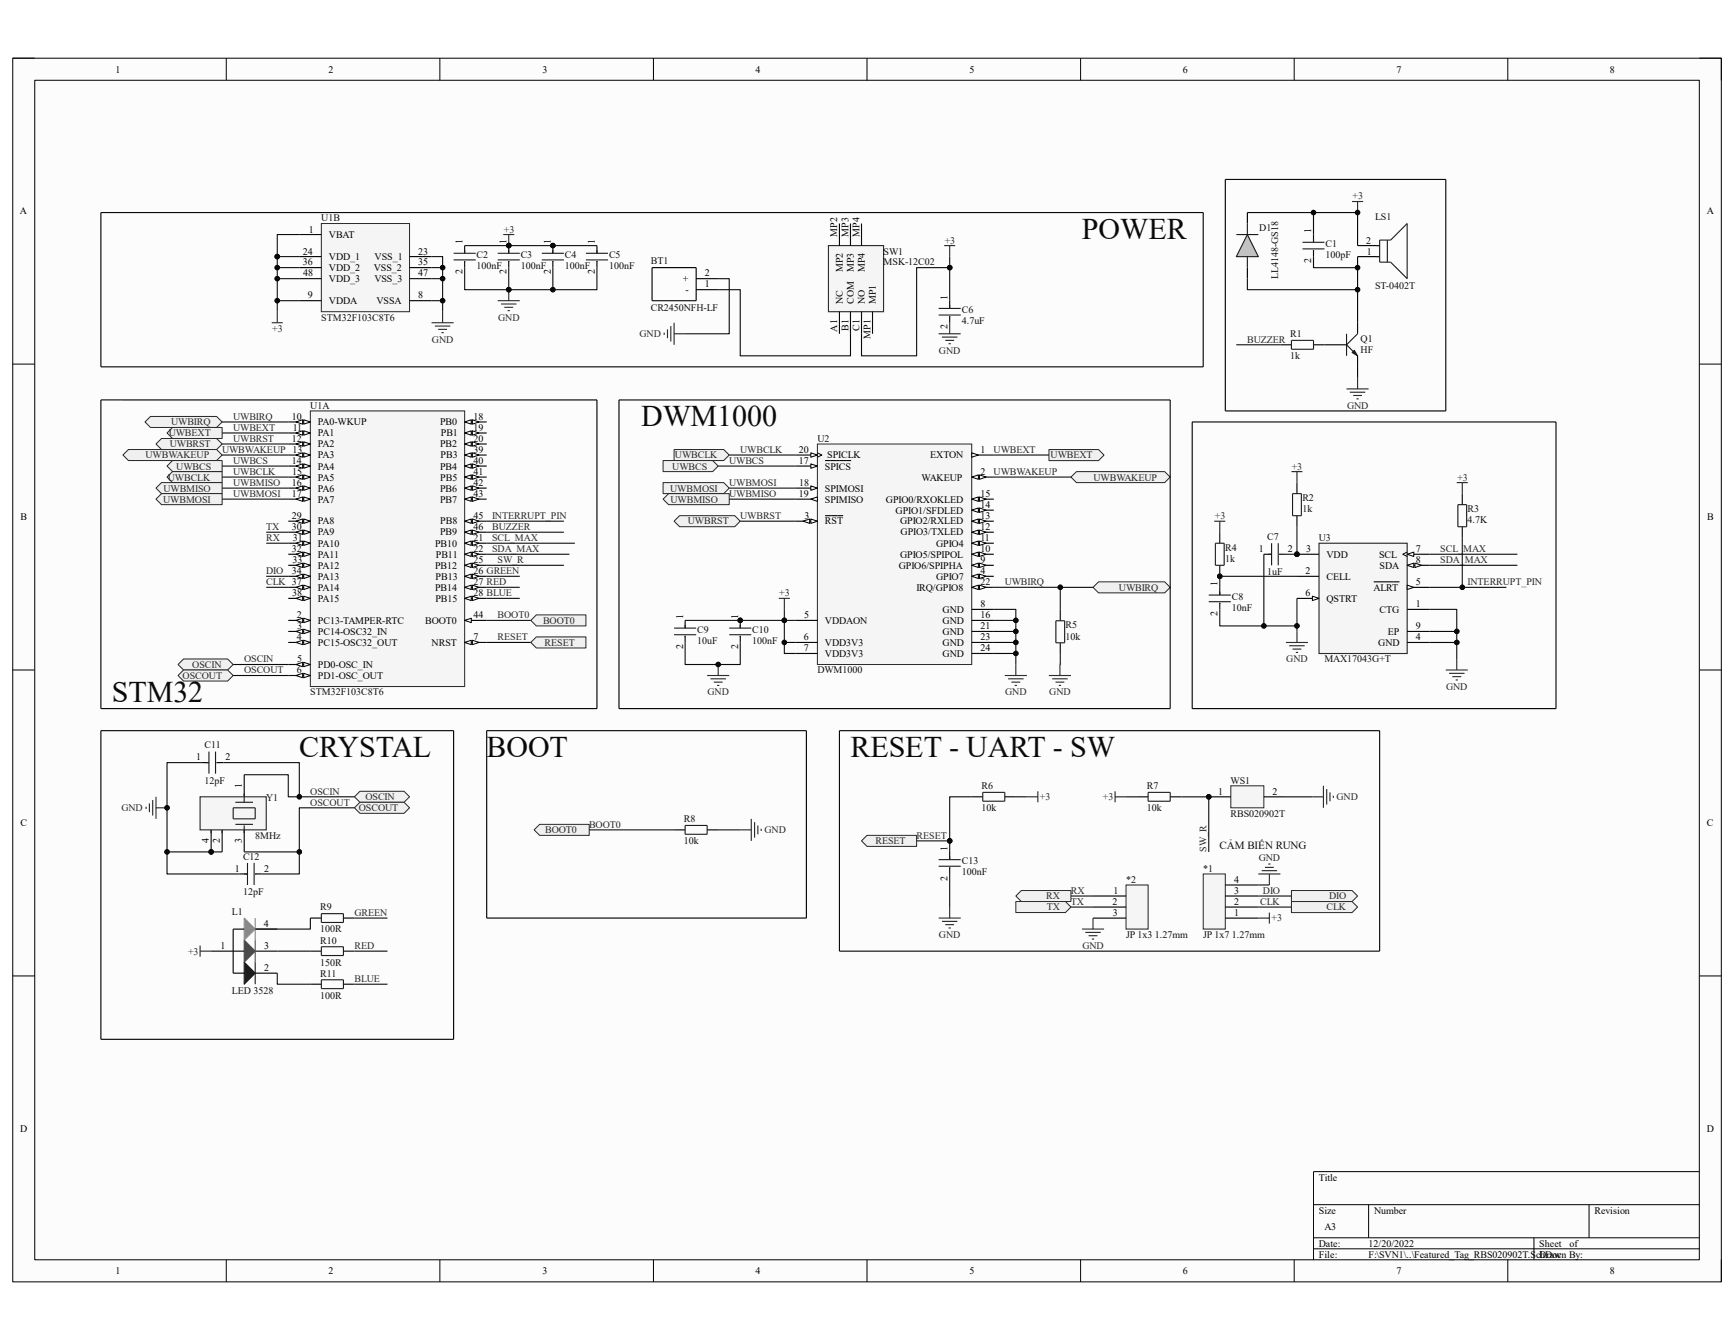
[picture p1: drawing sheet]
<svg xmlns="http://www.w3.org/2000/svg" width="279mm" height="216mm" viewBox="0 0 279 216" stroke-linecap="round" stroke-linejoin="round" font-family="sans-serif">
<defs><g id="words">
<g font-size="4.8" fill="#0e0e0e">
<text x="174.3" y="38.5">POWER</text>
<text x="103.3" y="68.7">DWM1000</text>
<text x="18" y="113.1">STM32</text>
<text x="48.2" y="122">CRYSTAL</text>
<text x="78.4" y="122">BOOT</text>
<text x="137" y="122">RESET - UART - SW</text>
</g>
<text font-size="1.8" fill="#0e0e0e" x="196.5" y="136.9">CẢM BIẾN RUNG</text>
<g font-size="1.6">
<text x="18.6" y="11.7">1</text>
<text x="52.9" y="11.7">2</text>
<text x="87.4" y="11.7">3</text>
<text x="121.8" y="11.7">4</text>
<text x="156.2" y="11.7">5</text>
<text x="190.6" y="11.7">6</text>
<text x="225" y="11.7">7</text>
<text x="259.4" y="11.7">8</text>
<text x="3.2" y="34.5">A</text>
<text x="275" y="34.5">A</text>
<text x="48.8" y="41">24</text>
<text x="49.7" y="37.5">1</text>
<text x="53" y="38.4">VBAT</text>
<text x="53" y="41.9">VDD_1</text>
<text x="60.4" y="41.9">VSS_1</text>
<text x="67.4" y="41">23</text>
<text x="74.5" y="39.4" transform="rotate(-90 74.5 39.4)">1</text>
<text x="81.6" y="39.4" transform="rotate(-90 81.6 39.4)">1</text>
<text x="88.7" y="39.4" transform="rotate(-90 88.7 39.4)">1</text>
<text x="95.8" y="39.4" transform="rotate(-90 95.8 39.4)">1</text>
<text x="134.9" y="38.1" transform="rotate(-90 134.9 38.1)">MP2</text>
<text x="136.7" y="38.1" transform="rotate(-90 136.7 38.1)">MP3</text>
<text x="138.5" y="38.1" transform="rotate(-90 138.5 38.1)">MP4</text>
<text x="211.3" y="37.6" transform="rotate(-90 211.3 37.6)">1</text>
<text x="220.1" y="39.2">2</text>
<text x="220.3" y="41">1</text>
<text x="48.8" y="42.8">36</text>
<text x="48.9" y="44.5">48</text>
<text x="53" y="43.6">VDD_2</text>
<text x="53" y="45.4">VDD_3</text>
<text x="60.2" y="43.6">VSS_2</text>
<text x="60.3" y="45.4">VSS_3</text>
<text x="67.4" y="42.8">35</text>
<text x="67.4" y="44.5">47</text>
<text x="74.5" y="44.2" transform="rotate(-90 74.5 44.2)">2</text>
<text x="81.6" y="44.2" transform="rotate(-90 81.6 44.2)">2</text>
<text x="88.7" y="44.2" transform="rotate(-90 88.7 44.2)">2</text>
<text x="95.8" y="44.2" transform="rotate(-90 95.8 44.2)">2</text>
<text x="110" y="45.4">+</text>
<text x="110.4" y="47.2">-</text>
<text x="113.6" y="46.3">1</text>
<text x="113.6" y="44.5">2</text>
<text x="135.8" y="43.9" transform="rotate(-90 135.8 43.9)">MP2</text>
<text x="137.6" y="43.8" transform="rotate(-90 137.6 43.8)">MP3</text>
<text x="139.4" y="43.9" transform="rotate(-90 139.4 43.9)">MP4</text>
<text x="211.3" y="42.4" transform="rotate(-90 211.3 42.4)">2</text>
<text x="49.6" y="48.1">9</text>
<text x="53" y="49">VDDA</text>
<text x="60.7" y="49">VSSA</text>
<text x="67.4" y="48.1">8</text>
<text x="134.9" y="53.4" transform="rotate(-90 134.9 53.4)">A1</text>
<text x="135.8" y="49" transform="rotate(-90 135.8 49)">NC</text>
<text x="136.7" y="53.3" transform="rotate(-90 136.7 53.3)">B1</text>
<text x="137.6" y="49" transform="rotate(-90 137.6 49)">COM</text>
<text x="138.5" y="53.3" transform="rotate(-90 138.5 53.3)">C1</text>
<text x="139.4" y="49" transform="rotate(-90 139.4 49)">NO</text>
<text x="141.1" y="49" transform="rotate(-90 141.1 49)">MP1</text>
<text x="152.7" y="53.1" transform="rotate(-90 152.7 53.1)">2</text>
<text x="152.7" y="48.3" transform="rotate(-90 152.7 48.3)">1</text>
<text x="140.3" y="54.6" transform="rotate(-90 140.3 54.6)">MP1</text>
<text x="47" y="67.6">10</text>
<text x="47" y="71.2">12</text>
<text x="47.2" y="69.4">11</text>
<text x="51.2" y="68.5">PA0-WKUP</text>
<text x="51.2" y="70.3">PA1</text>
<text x="70.9" y="68.5">PB0</text>
<text x="71" y="70.3">PB1</text>
<text x="76.3" y="67.6">18</text>
<text x="76.3" y="69.4">19</text>
<text x="76.3" y="71.2">20</text>
<text x="47" y="74.8">14</text>
<text x="47.1" y="76.5">15</text>
<text x="51.2" y="72.1">PA2</text>
<text x="51.2" y="73.9">PA3</text>
<text x="51.2" y="75.6">PA4</text>
<text x="51.2" y="77.4">PA5</text>
<text x="70.9" y="72.1">PB2</text>
<text x="70.9" y="75.6">PB4</text>
<text x="71" y="77.4">PB5</text>
<text x="71" y="73.9">PB3</text>
<text x="76.3" y="73">39</text>
<text x="76.3" y="74.8">40</text>
<text x="76.3" y="76.5">41</text>
<text x="128.7" y="74.8">17</text>
<text x="128.7" y="73">20</text>
<text x="132.9" y="75.6">SPICS</text>
<text x="133.3" y="73.9">SPICLK</text>
<text x="148.5" y="77.4">WAKEUP</text>
<text x="149.9" y="73.9">EXTON</text>
<text x="158" y="73">1</text>
<text x="158" y="76.5">2</text>
<text x="3.3" y="83.9">B</text>
<text x="47" y="78.3">16</text>
<text x="47" y="80.1">17</text>
<text x="47" y="83.6">29</text>
<text x="51.2" y="79.2">PA6</text>
<text x="51.2" y="81">PA7</text>
<text x="70.9" y="79.2">PB6</text>
<text x="70.9" y="81">PB7</text>
<text x="76.3" y="78.3">42</text>
<text x="76.3" y="80.1">43</text>
<text x="76.3" y="83.6">45</text>
<text x="128.7" y="80.1">19</text>
<text x="128.8" y="78.3">18</text>
<text x="129.6" y="83.6">3</text>
<text x="132.9" y="79.2">SPIMOSI</text>
<text x="132.9" y="81">SPIMISO</text>
<text x="142.7" y="81">GPIO0/RXOKLED</text>
<text x="144.3" y="82.8">GPIO1/SFDLED</text>
<text x="158" y="83.6">13</text>
<text x="158" y="81.9">14</text>
<text x="158" y="80.1">15</text>
<text x="275.1" y="83.9">B</text>
<text x="47" y="88.9">32</text>
<text x="47" y="85.4">30</text>
<text x="47.2" y="87.2">31</text>
<text x="51.2" y="88.1">PA10</text>
<text x="51.2" y="89.8">PA11</text>
<text x="51.2" y="84.5">PA8</text>
<text x="51.2" y="86.3">PA9</text>
<text x="70.1" y="88.1">PB10</text>
<text x="70.2" y="89.8">PB11</text>
<text x="70.9" y="86.3">PB9</text>
<text x="71" y="84.5">PB8</text>
<text x="76.3" y="87.2">21</text>
<text x="76.3" y="88.9">22</text>
<text x="76.3" y="85.4">46</text>
<text x="132.9" y="84.5">RST</text>
<text x="145" y="89.8">GPIO5/SPIPOL</text>
<text x="145" y="84.5">GPIO2/RXLED</text>
<text x="145.1" y="86.3">GPIO3/TXLED</text>
<text x="150.8" y="88.1">GPIO4</text>
<text x="158" y="88.9">10</text>
<text x="158" y="87.2">11</text>
<text x="158" y="85.4">12</text>
<text x="202.9" y="88.9">1</text>
<text x="207.5" y="88.9">2</text>
<text x="210.4" y="88.9">3</text>
<text x="213.7" y="89.8">VDD</text>
<text x="222.2" y="89.8">SCL</text>
<text x="228.1" y="88.9">7</text>
<text x="47" y="92.5">34</text>
<text x="47.1" y="90.7">33</text>
<text x="51.2" y="91.6">PA12</text>
<text x="51.2" y="93.4">PA13</text>
<text x="51.2" y="95.2">PA14</text>
<text x="70.1" y="91.6">PB12</text>
<text x="70.1" y="95.2">PB14</text>
<text x="70.2" y="93.4">PB13</text>
<text x="76.3" y="90.7">25</text>
<text x="76.3" y="92.5">26 GREEN</text>
<text x="76.3" y="94.3">27 RED</text>
<text x="144.8" y="91.6">GPIO6/SPIPHA</text>
<text x="147.7" y="95.2">IRQ/GPIO8</text>
<text x="150.8" y="93.4">GPIO7</text>
<text x="158" y="94.3">22</text>
<text x="158" y="92.5">4</text>
<text x="158" y="90.7">9</text>
<text x="196.2" y="94.4" transform="rotate(-90 196.2 94.4)">1</text>
<text x="210.4" y="92.5">2</text>
<text x="213.7" y="93.4">CELL</text>
<text x="221.3" y="95.2">ALRT</text>
<text x="222.3" y="91.6">SDA</text>
<text x="228.1" y="94.3">5</text>
<text x="228.1" y="90.7">8</text>
<text x="47.1" y="96.1">38</text>
<text x="47.8" y="99.6">2</text>
<text x="47.9" y="101.4">3</text>
<text x="51.2" y="96.9">PA15</text>
<text x="51.2" y="100.5">PC13-TAMPER-RTC</text>
<text x="68.5" y="100.5">BOOT0</text>
<text x="70.1" y="96.9">PB15</text>
<text x="76.3" y="99.6">44</text>
<text x="76.3" y="96.1">28 BLUE</text>
<text x="110.1" y="99.8" transform="rotate(-90 110.1 99.8)">1</text>
<text x="118.9" y="99.8" transform="rotate(-90 118.9 99.8)">1</text>
<text x="129.6" y="99.6">5</text>
<text x="132.9" y="100.5">VDDAON</text>
<text x="151.9" y="100.5">GND</text>
<text x="151.9" y="98.7">GND</text>
<text x="158" y="99.6">16</text>
<text x="158" y="101.4">21</text>
<text x="158" y="97.8">8</text>
<text x="196.2" y="99.3" transform="rotate(-90 196.2 99.3)">2</text>
<text x="210.4" y="96.1">6</text>
<text x="213.7" y="96.9">QSTRT</text>
<text x="222.3" y="98.7">CTG</text>
<text x="228.1" y="97.8">1</text>
<text x="228.1" y="101.4">9</text>
<text x="47.8" y="103.2">4</text>
<text x="47.9" y="106.7">5</text>
<text x="51.2" y="102.3">PC14-OSC32_IN</text>
<text x="51.2" y="104.1">PC15-OSC32_OUT</text>
<text x="51.2" y="107.6">PD0-OSC_IN</text>
<text x="69.6" y="104.1">NRST</text>
<text x="76.3" y="103.2">7</text>
<text x="110.1" y="104.6" transform="rotate(-90 110.1 104.6)">2</text>
<text x="118.9" y="104.6" transform="rotate(-90 118.9 104.6)">2</text>
<text x="129.5" y="103.2">6</text>
<text x="129.5" y="104.9">7</text>
<text x="132.9" y="104.1">VDD3V3</text>
<text x="132.9" y="105.8">VDD3V3</text>
<text x="151.9" y="102.3">GND</text>
<text x="151.9" y="104.1">GND</text>
<text x="151.9" y="105.8">GND</text>
<text x="158" y="103.2">23</text>
<text x="158" y="104.9">24</text>
<text x="222.1" y="104.1">GND</text>
<text x="223.6" y="102.3">EP</text>
<text x="228.1" y="103.2">4</text>
<text x="47.8" y="108.5">6</text>
<text x="51.2" y="109.4">PD1-OSC_OUT</text>
<text x="31.6" y="122.5">1</text>
<text x="36.3" y="122.5">2</text>
<text x="39" y="127" transform="rotate(-90 39 127)">1</text>
<text x="196.3" y="128">1</text>
<text x="205.1" y="128">2</text>
<text x="3.3" y="133.1">C</text>
<text x="33.7" y="135.9" transform="rotate(-90 33.7 135.9)">4</text>
<text x="35.4" y="135.8" transform="rotate(-90 35.4 135.8)">2</text>
<text x="39" y="135.8" transform="rotate(-90 39 135.8)">3</text>
<text x="152.7" y="137.1" transform="rotate(-90 152.7 137.1)">1</text>
<text x="275" y="133.1">C</text>
<text x="37.8" y="140.5">1</text>
<text x="42.5" y="140.5">2</text>
<text x="152.7" y="141.9" transform="rotate(-90 152.7 141.9)">2</text>
<text x="198.8" y="142.2">4</text>
<text x="42.5" y="149.4">4</text>
<text x="179.3" y="145.8">2</text>
<text x="179.3" y="147.6">3</text>
<text x="179.4" y="144">1</text>
<text x="198.8" y="147.6">1</text>
<text x="198.8" y="145.8">2</text>
<text x="198.8" y="144">3</text>
<text x="35.5" y="152.9">1</text>
<text x="42.5" y="152.9">3</text>
<text x="42.5" y="156.5">2</text>
<text x="3.3" y="182.4">D</text>
<text x="275" y="182.4">D</text>
<text x="212.5" y="190.2">Title</text>
<text x="212.5" y="195.5">Size</text>
<text x="221.4" y="195.5">Number</text>
<text x="256.9" y="195.5">Revision</text>
<text x="212.5" y="200.9">Date:</text>
<text x="212.5" y="202.6">File:</text>
<text x="213.4" y="198.2">A3</text>
<text x="220.5" y="202.6">F:\SVN1\..\Featured_Tag_RBS020902T.SchDoc</text>
<text x="220.5" y="200.9">12/20/2022</text>
<text x="248" y="202.6">Drawn By:</text>
<text x="248" y="200.9">Sheet</text>
<text x="252.9" y="200.9">of</text>
<text x="18.6" y="205.3">1</text>
<text x="52.9" y="205.3">2</text>
<text x="87.4" y="205.3">3</text>
<text x="121.8" y="205.3">4</text>
<text x="156.2" y="205.3">5</text>
<text x="190.6" y="205.3">6</text>
<text x="225" y="205.3">7</text>
<text x="259.4" y="205.3">8</text>
</g>
<g font-size="1.6" fill="#0e0e0e">
<text x="51.8" y="35.7">U1B</text>
<text x="221.6" y="35.5">LS1</text>
<text x="76.8" y="41.5">C2</text>
<text x="83.9" y="41.5">C3</text>
<text x="91" y="41.5">C4</text>
<text x="98.1" y="41.5">C5</text>
<text x="142.4" y="41">SW1</text>
<text x="202.9" y="37.3">D1</text>
<text x="213.6" y="39.8">C1</text>
<text x="213.6" y="41.5">100pF</text>
<text x="76.8" y="43.3">100nF</text>
<text x="83.9" y="43.3">100nF</text>
<text x="91" y="43.3">100nF</text>
<text x="98.1" y="43.3">100nF</text>
<text x="104.9" y="42.6">BT1</text>
<text x="142.4" y="42.8">MSK-12C02</text>
<text x="206" y="44.9" transform="rotate(-90 206 44.9)">LL4148-GS18</text>
<text x="221.6" y="46.5">ST-0402T</text>
<text x="51.8" y="51.6">STM32F103C8T6</text>
<text x="104.9" y="50">CR2450NFH-LF</text>
<text x="155" y="50.4">C6</text>
<text x="155" y="52.2">4.7uF</text>
<text x="207.9" y="54.3">R1</text>
<text x="207.9" y="57.9">1k</text>
<text x="219.2" y="55">Q1</text>
<text x="219.2" y="56.8">HF</text>
<text x="50" y="65.9">U1A</text>
<text x="131.7" y="71.2">U2</text>
<text x="209.8" y="80.8">R2</text>
<text x="209.8" y="82.5">1k</text>
<text x="236.5" y="82.5">R3</text>
<text x="197.4" y="88.8">R4</text>
<text x="204.2" y="87">C7</text>
<text x="212.5" y="87.2">U3</text>
<text x="236.5" y="84.3">4.7K</text>
<text x="197.4" y="90.6">1k</text>
<text x="204.2" y="92.7">1uF</text>
<text x="112.4" y="101.9">C9</text>
<text x="121.2" y="101.9">C10</text>
<text x="171.7" y="101.3">R5</text>
<text x="198.5" y="96.6">C8</text>
<text x="198.5" y="98.4">10nF</text>
<text x="112.4" y="103.7">10uF</text>
<text x="121.2" y="103.7">100nF</text>
<text x="171.7" y="103">10k</text>
<text x="213.4" y="106.7">MAX17043G+T</text>
<text x="50" y="112.1">STM32F103C8T6</text>
<text x="131.7" y="108.5">DWM1000</text>
<text x="32.9" y="120.6">C11</text>
<text x="32.9" y="126.2">12pF</text>
<text x="42.9" y="129.1">Y1</text>
<text x="158.2" y="127.1">R6</text>
<text x="158.2" y="130.7">10k</text>
<text x="184.8" y="127.1">R7</text>
<text x="184.8" y="130.7">10k</text>
<text x="198.3" y="126.2">WS1</text>
<text x="198.3" y="131.6">RBS020902T</text>
<text x="41.1" y="135.1">8MHz</text>
<text x="110.2" y="132.5">R8</text>
<text x="110.2" y="136">10k</text>
<text x="39.2" y="138.5">C12</text>
<text x="155" y="139.2">C13</text>
<text x="155" y="141">100nF</text>
<text x="181.4" y="142.2">*2</text>
<text x="193.8" y="140.5">*1</text>
<text x="37.4" y="147.4">L1</text>
<text x="39.2" y="144.2">12pF</text>
<text x="51.6" y="146.7">R9</text>
<text x="51.6" y="152">R10</text>
<text x="51.6" y="155.6">150R</text>
<text x="51.6" y="150.2">100R</text>
<text x="181.4" y="151.1">JP 1x3 1.27mm</text>
<text x="193.8" y="151.1">JP 1x7 1.27mm</text>
<text x="37.4" y="160.2">LED 3528</text>
<text x="51.6" y="157.4">R11</text>
<text x="51.6" y="160.9">100R</text>
</g>
<g font-size="1.6" fill="#262626">
<text x="217.9" y="32.1">+3</text>
<text x="81.2" y="37.5">+3</text>
<text x="152.2" y="39.2">+3</text>
<text x="43.9" y="53.4">+3</text>
<text x="80.3" y="51.6">GND</text>
<text x="69.6" y="55.2">GND</text>
<text x="103" y="54.3">GND</text>
<text x="151.3" y="57">GND</text>
<text x="201" y="55.2">BUZZER</text>
<text x="217" y="65.9">GND</text>
<text x="27.2" y="70.3">UWBEXT</text>
<text x="27.6" y="68.5">UWBIRQ</text>
<text x="37.5" y="67.6">UWBIRQ</text>
<text x="37.5" y="69.4">UWBEXT</text>
<text x="37.5" y="71.2">UWBRST</text>
<text x="23.5" y="73.9">UWBWAKEUP</text>
<text x="27.1" y="77.4">UWBCLK</text>
<text x="27.3" y="72.1">UWBRST</text>
<text x="28.4" y="75.6">UWBCS</text>
<text x="35.8" y="73">UWBWAKEUP 13</text>
<text x="37.5" y="74.8">UWBCS</text>
<text x="37.5" y="76.5">UWBCLK</text>
<text x="108.3" y="75.6">UWBCS</text>
<text x="108.8" y="73.9">UWBCLK</text>
<text x="117.5" y="74.8">UWBCS</text>
<text x="119.3" y="73">UWBCLK</text>
<text x="160.1" y="73">UWBEXT</text>
<text x="160.1" y="76.5">UWBWAKEUP</text>
<text x="169.3" y="73.9">UWBEXT</text>
<text x="176.2" y="77.4">UWBWAKEUP</text>
<text x="208.2" y="75.6">+3</text>
<text x="234.8" y="77.4">+3</text>
<text x="26.3" y="81">UWBMOSI</text>
<text x="26.3" y="79.2">UWBMISO</text>
<text x="37.5" y="78.3">UWBMISO</text>
<text x="37.5" y="80.1">UWBMOSI</text>
<text x="79.3" y="83.6">INTERRUPT_PIN</text>
<text x="108" y="79.2">UWBMOSI</text>
<text x="108" y="81">UWBMISO</text>
<text x="117.5" y="78.3">UWBMOSI</text>
<text x="117.5" y="80.1">UWBMISO</text>
<text x="119.3" y="83.6">UWBRST</text>
<text x="195.7" y="83.6">+3</text>
<text x="42.9" y="87.2">RX</text>
<text x="42.9" y="85.4">TX</text>
<text x="79.3" y="88.9">SDA_MAX</text>
<text x="79.3" y="87.2">SCL_MAX</text>
<text x="79.3" y="85.4">BUZZER</text>
<text x="110.8" y="84.5">UWBRST</text>
<text x="232.1" y="88.9">SCL_MAX</text>
<text x="42.9" y="92.5">DIO</text>
<text x="42.9" y="94.3">CLK 37</text>
<text x="80.2" y="90.7">SW_R</text>
<text x="161.9" y="94.3">UWBIRQ</text>
<text x="180.3" y="95.2">UWBIRQ</text>
<text x="232.1" y="90.7">SDA_MAX</text>
<text x="236.5" y="94.3">INTERRUPT_PIN</text>
<text x="80.2" y="99.6">BOOT0</text>
<text x="87.5" y="100.5">BOOT0</text>
<text x="125.6" y="96.1">+3</text>
<text x="31" y="107.6">OSCIN</text>
<text x="39.3" y="106.7">OSCIN</text>
<text x="80.2" y="103.2">RESET</text>
<text x="87.8" y="104.1">RESET</text>
<text x="207.3" y="106.7">GND</text>
<text x="29.4" y="109.4">OSCOUT</text>
<text x="39.3" y="108.5">OSCOUT</text>
<text x="114" y="112.1">GND</text>
<text x="162" y="112.1">GND</text>
<text x="169.1" y="112.1">GND</text>
<text x="233" y="111.2">GND</text>
<text x="19.6" y="130.7">GND</text>
<text x="50" y="128">OSCIN</text>
<text x="50" y="129.8">OSCOUT</text>
<text x="57.8" y="130.7">OSCOUT</text>
<text x="58.9" y="128.9">OSCIN</text>
<text x="167.6" y="128.9">+3</text>
<text x="177.7" y="128.9">+3</text>
<text x="215.3" y="128.9">GND</text>
<text x="87.8" y="134.2">BOOT0</text>
<text x="94.9" y="133.3">BOOT0</text>
<text x="123.2" y="134.2">GND</text>
<text x="141.1" y="136">RESET</text>
<text x="147.7" y="135.1">RESET</text>
<text x="194.4" y="137.2" transform="rotate(-90 194.4 137.2)">SW_R</text>
<text x="202.8" y="138.7">GND</text>
<text x="57.1" y="147.6">GREEN</text>
<text x="168.6" y="144.9">RX</text>
<text x="168.7" y="146.7">TX</text>
<text x="172.6" y="144">RX</text>
<text x="172.6" y="145.8">TX</text>
<text x="203.1" y="145.8">CLK</text>
<text x="203.5" y="144">DIO</text>
<text x="204.9" y="148.5">+3</text>
<text x="213.7" y="146.7">CLK</text>
<text x="214.2" y="144.9">DIO</text>
<text x="30.3" y="153.8">+3</text>
<text x="57.1" y="152.9">RED</text>
<text x="151.3" y="151.1">GND</text>
<text x="174.4" y="152.9">GND</text>
<text x="57.1" y="158.2">BLUE</text>
</g>
</g></defs>
<path d="M2.1 9.4h275.3v197.1h-275.3z" fill-rule="evenodd" fill="#fcfcfc"/>
<path d="M2.1 9.4h275.3v197.1h-275.3z" fill="none" stroke="#000" stroke-width=".16"/>
<path d="M5.6 12.9h268.2v190.1h-268.2z" fill-rule="evenodd" fill="#fcfcfc"/>
<g fill="none" stroke="#000" stroke-width=".16">
<path d="M2 9.4h3.6M5.6 12.9h268.2v190.1h-268.2zM36.5 9.4v3.5M70.9 9.4v3.5M105.3 9.4v3.5M139.7 9.4v3.5M174.1 9.4v3.5M208.5 9.4v3.5M243 9.4v3.5M273.8 9.4h3.6v3.5M2 58.7h3.6M273.8 58.7h3.6"/>
<path d="M2 107.9h3.6M273.8 107.9h3.6M2 157.2h3.6M273.8 157.2h3.6M211.6 194.1h62.2M211.6 199.4h62.2M220.5 194.1v5.3M247.2 199.4v3.6M256 194.1v5.3M273.8 188.8h-62.2v14.2M36.5 203v3.5M70.9 203v3.5"/>
<path d="M105.3 203v3.5M139.7 203v3.5M174.1 203v3.5M208.5 203v3.5M211.6 201.2h62.2M243 203v3.5M277.4 203v3.5"/>
</g>
<path d="M211.6 37.8v1.2M218.7 39.6h3.6M211.6 40.3v1M218.7 41.3h3.6" fill="none" stroke="#000" stroke-width=".18"/>
<path d="M209.9 39h3.5M211.6 38.5v.5M221.8 39.6h.5M222.3 38.7h1.8l2.6-2.7v8.9l-2.6-2.7h-1.8zM223.5 38.7v3.5M209.9 40.1h3.5M211.6 40.3v.2M221.8 41.3h.5" fill="none" stroke="#1c1c1c" stroke-width=".18"/>
<path d="M217.9 32.5h1.7M218.7 32.5v1.7M217 62.7h3.5M217.5 63.2h2.5M218 63.7h1.5M218.6 64.3h.3M218.7 60.9v1.8" fill="none" stroke="#262626" stroke-width=".18"/>
<circle cx="218.7" cy="34.2" r=".36" fill="#0e0e0e"/>
<circle cx="218.7" cy="34.2" r=".36" fill="none" stroke="#0e0e0e" stroke-width=".16"/>
<circle cx="209" cy="89.3" r=".36" fill="#0e0e0e"/>
<circle cx="209" cy="89.3" r=".36" fill="none" stroke="#0e0e0e" stroke-width=".16"/>
<path d="M212.5 87.5h14.2v17.8h-14.2z" fill-rule="evenodd" fill="#f5f5f5"/>
<path d="M212.5 87.5h14.2v17.8h-14.2z" fill="none" stroke="#262626" stroke-width=".18"/>
<path d="M209 89.3h3.5" fill="none" stroke="#000" stroke-width=".18"/>
<circle cx="209" cy="89.3" r=".36" fill="#0e0e0e"/>
<circle cx="209" cy="89.3" r=".36" fill="none" stroke="#0e0e0e" stroke-width=".16"/>
<path d="M226.7 94.6h3.6" fill="none" stroke="#000" stroke-width=".18"/>
<path d="M226.7 94.3l1.1 .3-1.1 .4z" fill="#fbfbfb"/>
<path d="M226.7 94.3l1.1 .3-1.1 .4z" fill="none" stroke="#000" stroke-width=".16"/>
<path d="M209 92.9h3.5M209 96.4h3.5M221.4 93.7h4.1M226.7 98.2h3.6M226.7 101.7h3.6" fill="none" stroke="#000" stroke-width=".18"/>
<path d="M211.5 96.1l1 .3-1 .4z" fill="#fbfbfb"/>
<path d="M211.5 96.1l1 .3-1 .4z" fill="none" stroke="#000" stroke-width=".16"/>
<path d="M226.7 89.3h3.6" fill="none" stroke="#000" stroke-width=".18"/>
<path d="M226.7 89.3l1.1-.3v.7z" fill="#fbfbfb"/>
<path d="M226.7 89.3l1.1-.3v.7zM226.7 89l-.7 .3 .7 .4" fill="none" stroke="#000" stroke-width=".16"/>
<path d="M226.7 91.1h3.6" fill="none" stroke="#000" stroke-width=".18"/>
<path d="M226.7 91.1l1.1-.4v.7z" fill="#fbfbfb"/>
<path d="M226.7 91.1l1.1-.4v.7z" fill="none" stroke="#000" stroke-width=".16"/>
<path d="M228 90.7l1 .4-1 .3z" fill="#fbfbfb"/>
<path d="M228 90.7l1 .4-1 .3z" fill="none" stroke="#000" stroke-width=".16"/>
<path d="M196.5 94.6v1.3M196.5 97.1v1.1M203.6 89.3h1.3M206.1 89.3h1.1M226.7 103.5h3.6" fill="none" stroke="#000" stroke-width=".18"/>
<path d="M194.8 95.9h3.5M194.8 96.9h3.5M196.5 95.3v.6M196.5 97.1v.2M204.4 89.3h.5M204.9 87.5v3.6M206 87.5v3.6M206.1 89.3h.2" fill="none" stroke="#1c1c1c" stroke-width=".18"/>
<path d="M195.7 84h1.7M196.5 84v1.8M207.2 103.5h3.6M207.7 104h2.5M208.3 104.6h1.4M208.8 105.1h.4M209 101.7v1.8M233 107.9h3.5M233.5 108.5h2.5M234 109h1.4M234.6 109.6h.3M234.7 106.2v1.7" fill="none" stroke="#262626" stroke-width=".18"/>
<circle cx="196.5" cy="92.9" r=".36" fill="#0e0e0e"/>
<circle cx="196.5" cy="92.9" r=".36" fill="none" stroke="#0e0e0e" stroke-width=".16"/>
<path d="M196.5 85.8v1.7M196.5 91.1v1.8" fill="none" stroke="#000" stroke-width=".18"/>
<circle cx="196.5" cy="92.9" r=".36" fill="#0e0e0e"/>
<circle cx="196.5" cy="92.9" r=".36" fill="none" stroke="#0e0e0e" stroke-width=".16"/>
<path d="M208.3 79.5h1.4v3.6h-1.4zM195.8 87.5h1.5v3.6h-1.5zM234.9 81.3h1.4v3.6h-1.4z" fill="none" stroke="#1c1c1c" stroke-width=".18"/>
<path d="M209 77.8v1.7M235.6 79.5v1.8M209 83.1v1.8M235.6 84.9v1.7" fill="none" stroke="#000" stroke-width=".18"/>
<path d="M208.1 76h1.8M209 76v1.8M234.7 77.8h1.8M235.6 77.8v1.7" fill="none" stroke="#262626" stroke-width=".18"/>
<path d="M51.8 36h14.2v14.2h-14.2z" fill-rule="evenodd" fill="#f5f5f5"/>
<path d="M51.8 36h14.2v14.2h-14.2z" fill="none" stroke="#262626" stroke-width=".16"/>
<path d="M48.2 37.8h3.6M48.2 41.3h3.6M48.2 43.1h3.6M48.2 44.9h3.6M48.2 48.4h3.6M66 41.3h3.5M66 43.1h3.5M66 44.9h3.5M66 48.4h3.5" fill="none" stroke="#000" stroke-width=".18"/>
<path d="M81.1 37.8h1.8M82 37.8v1.8M43.8 52h1.8M44.7 50.2v1.8M69.5 52h3.6M70.1 52.5h2.5M70.6 53.1h1.4M71.1 53.6h.4M71.3 50.2v1.8" fill="none" stroke="#262626" stroke-width=".18"/>
<circle cx="82" cy="39.6" r=".36" fill="#0e0e0e"/>
<circle cx="82" cy="39.6" r=".36" fill="none" stroke="#0e0e0e" stroke-width=".16"/>
<path d="M80.2 48.4h3.6M80.7 49h2.5M81.3 49.5h1.4M81.8 50h.4M82 46.7v1.7" fill="none" stroke="#262626" stroke-width=".18"/>
<circle cx="82" cy="46.7" r=".36" fill="#0e0e0e"/>
<circle cx="82" cy="46.7" r=".36" fill="none" stroke="#0e0e0e" stroke-width=".16"/>
<path d="M152.1 39.6h1.8M153 39.6v1.7M107 53.6v.4M107.6 53.1v1.4M108.1 52.5v2.5M108.6 52v3.6M108.6 53.8h1.8M151.2 53.8h3.6M151.8 54.3h2.5M152.3 54.8h1.4M152.8 55.4h.4M153 52v1.8" fill="none" stroke="#262626" stroke-width=".18"/>
<path d="M16.3 34.2h177.6v24.9h-177.6zM74.9 39.6v1.2M74.9 42.1v1" fill="none" stroke="#000" stroke-width=".18"/>
<path d="M73.1 40.8h3.5M73.1 41.9h3.5M74.9 40.3v.5M74.9 42.1v.1" fill="none" stroke="#1c1c1c" stroke-width=".18"/>
<circle cx="82" cy="39.6" r=".36" fill="#0e0e0e"/>
<circle cx="82" cy="39.6" r=".36" fill="none" stroke="#0e0e0e" stroke-width=".16"/>
<path d="M82 39.6v1.2" fill="none" stroke="#000" stroke-width=".18"/>
<circle cx="82" cy="39.6" r=".36" fill="#0e0e0e"/>
<circle cx="82" cy="39.6" r=".36" fill="none" stroke="#0e0e0e" stroke-width=".16"/>
<path d="M82 42.1v1" fill="none" stroke="#000" stroke-width=".18"/>
<path d="M80.2 40.8h3.6M80.2 41.9h3.6M82 40.3v.5M82 42.1v.1" fill="none" stroke="#1c1c1c" stroke-width=".18"/>
<circle cx="89.1" cy="39.6" r=".36" fill="#0e0e0e"/>
<circle cx="89.1" cy="39.6" r=".36" fill="none" stroke="#0e0e0e" stroke-width=".16"/>
<path d="M89.1 39.6v1.2" fill="none" stroke="#000" stroke-width=".18"/>
<circle cx="89.1" cy="39.6" r=".36" fill="#0e0e0e"/>
<circle cx="89.1" cy="39.6" r=".36" fill="none" stroke="#0e0e0e" stroke-width=".16"/>
<path d="M96.2 39.6v1.2M89.1 42.1v1M96.2 42.1v1M153 48.5v1.2M153 50.9v1.1" fill="none" stroke="#000" stroke-width=".18"/>
<path d="M87.3 40.8h3.6M87.3 41.9h3.6M89.1 40.3v.5M89.1 42.1v.1M94.4 40.8h3.6M94.4 41.9h3.6M96.2 40.3v.5M96.2 42.1v.1M151.2 49.7h3.6M151.2 50.8h3.6M153 49.2v.5M153 50.9v.2" fill="none" stroke="#1c1c1c" stroke-width=".18"/>
<path d="M133.5 39.6h8.9v10.6h-8.9z" fill-rule="evenodd" fill="#f5f5f5"/>
<path d="M133.5 39.6h8.9v10.6h-8.9z" fill="none" stroke="#262626" stroke-width=".18"/>
<path d="M135.3 36v3.6M137 36v3.6M138.8 36v3.6M135.3 50.2v3.6M137 50.2v3.6M138.8 50.2v3.6M140.6 50.2v3.6" fill="none" stroke="#000" stroke-width=".18"/>
<path d="M131.7 71.5h24.9v35.6h-24.9z" fill-rule="evenodd" fill="#f5f5f5"/>
<path d="M131.7 71.5h24.9v35.6h-24.9z" fill="none" stroke="#262626" stroke-width=".16"/>
<path d="M156.6 73.3h3.5" fill="none" stroke="#000" stroke-width=".18"/>
<path d="M156.6 73l1 .3-1 .4z" fill="#fbfbfb"/>
<path d="M156.6 73l1 .3-1 .4z" fill="none" stroke="#000" stroke-width=".16"/>
<path d="M156.6 89.3h3.5" fill="none" stroke="#000" stroke-width=".18"/>
<path d="M156.6 89.3l1-.4v.8z" fill="#fbfbfb"/>
<path d="M156.6 89.3l1-.4v.8z" fill="none" stroke="#000" stroke-width=".16"/>
<path d="M157.8 88.9l1.1 .4-1.1 .4z" fill="#fbfbfb"/>
<path d="M157.8 88.9l1.1 .4-1.1 .4z" fill="none" stroke="#000" stroke-width=".16"/>
<path d="M156.6 87.5h3.5" fill="none" stroke="#000" stroke-width=".18"/>
<path d="M156.6 87.5l1-.3v.7z" fill="#fbfbfb"/>
<path d="M156.6 87.5l1-.3v.7z" fill="none" stroke="#000" stroke-width=".16"/>
<path d="M157.8 87.2l1.1 .3-1.1 .4z" fill="#fbfbfb"/>
<path d="M157.8 87.2l1.1 .3-1.1 .4z" fill="none" stroke="#000" stroke-width=".16"/>
<path d="M156.6 85.8h3.5" fill="none" stroke="#000" stroke-width=".18"/>
<path d="M156.6 85.8l1-.4v.7z" fill="#fbfbfb"/>
<path d="M156.6 85.8l1-.4v.7z" fill="none" stroke="#000" stroke-width=".16"/>
<path d="M157.8 85.4l1.1 .4-1.1 .3z" fill="#fbfbfb"/>
<path d="M157.8 85.4l1.1 .4-1.1 .3z" fill="none" stroke="#000" stroke-width=".16"/>
<path d="M156.6 84h3.5" fill="none" stroke="#000" stroke-width=".18"/>
<path d="M156.6 84l1-.4v.7z" fill="#fbfbfb"/>
<path d="M156.6 84l1-.4v.7z" fill="none" stroke="#000" stroke-width=".16"/>
<path d="M157.8 83.6l1.1 .4-1.1 .3z" fill="#fbfbfb"/>
<path d="M157.8 83.6l1.1 .4-1.1 .3z" fill="none" stroke="#000" stroke-width=".16"/>
<path d="M156.6 82.2h3.5" fill="none" stroke="#000" stroke-width=".18"/>
<path d="M156.6 82.2l1-.4v.8z" fill="#fbfbfb"/>
<path d="M156.6 82.2l1-.4v.8z" fill="none" stroke="#000" stroke-width=".16"/>
<path d="M157.8 81.8l1.1 .4-1.1 .4z" fill="#fbfbfb"/>
<path d="M157.8 81.8l1.1 .4-1.1 .4z" fill="none" stroke="#000" stroke-width=".16"/>
<path d="M156.6 80.4h3.5" fill="none" stroke="#000" stroke-width=".18"/>
<path d="M156.6 80.4l1-.3v.7z" fill="#fbfbfb"/>
<path d="M156.6 80.4l1-.3v.7z" fill="none" stroke="#000" stroke-width=".16"/>
<path d="M157.8 80.1l1.1 .3-1.1 .4z" fill="#fbfbfb"/>
<path d="M157.8 80.1l1.1 .3-1.1 .4z" fill="none" stroke="#000" stroke-width=".16"/>
<path d="M128.2 75.1h3.5M156.6 100h3.5" fill="none" stroke="#000" stroke-width=".18"/>
<path d="M130.6 74.7l1.1 .4-1.1 .3z" fill="#fbfbfb"/>
<path d="M130.6 74.7l1.1 .4-1.1 .3z" fill="none" stroke="#000" stroke-width=".16"/>
<path d="M128.2 78.6h3.5M133 74.2h4.1" fill="none" stroke="#000" stroke-width=".18"/>
<path d="M130.6 78.3l1.1 .3-1.1 .4z" fill="#fbfbfb"/>
<path d="M130.6 78.3l1.1 .3-1.1 .4z" fill="none" stroke="#000" stroke-width=".16"/>
<path d="M128.2 80.4h3.5" fill="none" stroke="#000" stroke-width=".18"/>
<path d="M130.6 80.4l1.1-.3v.7z" fill="#fbfbfb"/>
<path d="M130.6 80.4l1.1-.3v.7z" fill="none" stroke="#000" stroke-width=".16"/>
<path d="M156.6 76.9h3.5" fill="none" stroke="#000" stroke-width=".18"/>
<path d="M156.6 76.9l1-.4v.7z" fill="#fbfbfb"/>
<path d="M156.6 76.9l1-.4v.7z" fill="none" stroke="#000" stroke-width=".16"/>
<path d="M157.8 76.5l1.1 .4-1.1 .3z" fill="#fbfbfb"/>
<path d="M157.8 76.5l1.1 .4-1.1 .3z" fill="none" stroke="#000" stroke-width=".16"/>
<path d="M128.2 73.3h3.5" fill="none" stroke="#000" stroke-width=".18"/>
<path d="M130.6 73l1.1 .3-1.1 .4z" fill="#fbfbfb"/>
<path d="M130.6 73l1.1 .3-1.1 .4zM131.7 73l.7 .3-.7 .4" fill="none" stroke="#000" stroke-width=".16"/>
<path d="M156.6 94.6h3.5M156.6 101.7h3.5" fill="none" stroke="#000" stroke-width=".18"/>
<path d="M156.6 94.6l1-.3v.7z" fill="#fbfbfb"/>
<path d="M156.6 94.6l1-.3v.7z" fill="none" stroke="#000" stroke-width=".16"/>
<path d="M157.8 94.3l1.1 .3-1.1 .4z" fill="#fbfbfb"/>
<path d="M157.8 94.3l1.1 .3-1.1 .4z" fill="none" stroke="#000" stroke-width=".16"/>
<path d="M128.2 84h3.5M156.6 103.5h3.5M156.6 105.3h3.5" fill="none" stroke="#000" stroke-width=".18"/>
<path d="M130.6 83.6l1.1 .4-1.1 .3z" fill="#fbfbfb"/>
<path d="M130.6 83.6l1.1 .4-1.1 .3z" fill="none" stroke="#000" stroke-width=".16"/>
<path d="M129.4 84l1.1-.4v.7z" fill="#fbfbfb"/>
<path d="M129.4 84l1.1-.4v.7z" fill="none" stroke="#000" stroke-width=".16"/>
<path d="M133 83.1h2.9M156.6 92.9h3.5" fill="none" stroke="#000" stroke-width=".18"/>
<path d="M156.6 92.9l1-.4v.7z" fill="#fbfbfb"/>
<path d="M156.6 92.9l1-.4v.7z" fill="none" stroke="#000" stroke-width=".16"/>
<path d="M157.8 92.5l1.1 .4-1.1 .3z" fill="#fbfbfb"/>
<path d="M157.8 92.5l1.1 .4-1.1 .3z" fill="none" stroke="#000" stroke-width=".16"/>
<path d="M128.2 100h3.5M156.6 98.2h3.5M156.6 91.1h3.5M128.2 103.5h3.5M128.2 105.3h3.5" fill="none" stroke="#000" stroke-width=".18"/>
<path d="M156.6 91.1l1-.4v.7z" fill="#fbfbfb"/>
<path d="M156.6 91.1l1-.4v.7z" fill="none" stroke="#000" stroke-width=".16"/>
<path d="M157.8 90.7l1.1 .4-1.1 .3z" fill="#fbfbfb"/>
<path d="M157.8 90.7l1.1 .4-1.1 .3z" fill="none" stroke="#000" stroke-width=".16"/>
<path d="M125.5 96.4h1.8M126.4 96.4v1.8M161.9 108.8h3.6M162.4 109.4h2.5M163 109.9h1.4M163.5 110.4h.4M163.7 107.1v1.7" fill="none" stroke="#262626" stroke-width=".18"/>
<path d="M108.6 72.4h8l.9 .9-.9 .9h-8z" fill-rule="evenodd" fill="#f0f0f0"/>
<path d="M108.6 72.4h8l.9 .9-.9 .9h-8z" fill="none" stroke="#262626" stroke-width=".16"/>
<path d="M106.8 74.2h8l.9 .9-.9 .9h-8z" fill-rule="evenodd" fill="#f0f0f0"/>
<path d="M106.8 74.2h8l.9 .9-.9 .9h-8z" fill="none" stroke="#262626" stroke-width=".16"/>
<path d="M106.8 77.8h9.8l.9 .8-.9 .9h-9.8z" fill-rule="evenodd" fill="#f0f0f0"/>
<path d="M106.8 77.8h9.8l.9 .8-.9 .9h-9.8z" fill="none" stroke="#262626" stroke-width=".16"/>
<path d="M106.8 80.4l.9-.9h9.8v1.8h-9.8z" fill-rule="evenodd" fill="#f0f0f0"/>
<path d="M106.8 80.4l.9-.9h9.8v1.8h-9.8z" fill="none" stroke="#262626" stroke-width=".16"/>
<path d="M108.6 84l.9-.9h8.9l.9 .9-.9 .9h-8.9z" fill-rule="evenodd" fill="#f0f0f0"/>
<path d="M108.6 84l.9-.9h8.9l.9 .9-.9 .9h-8.9z" fill="none" stroke="#262626" stroke-width=".16"/>
<path d="M169 72.4h8l.9 .9-.9 .9h-8z" fill-rule="evenodd" fill="#f0f0f0"/>
<path d="M169 72.4h8l.9 .9-.9 .9h-8z" fill="none" stroke="#262626" stroke-width=".16"/>
<path d="M172.6 76.9l.9-.9h14.2l.9 .9-.9 .9h-14.2z" fill-rule="evenodd" fill="#f0f0f0"/>
<path d="M172.6 76.9l.9-.9h14.2l.9 .9-.9 .9h-14.2z" fill="none" stroke="#262626" stroke-width=".16"/>
<path d="M176.1 94.6l.9-.9h10.7l.9 .9-.9 .9h-10.7z" fill-rule="evenodd" fill="#f0f0f0"/>
<path d="M176.1 94.6l.9-.9h10.7l.9 .9-.9 .9h-10.7z" fill="none" stroke="#262626" stroke-width=".16"/>
<path d="M113.9 108.8h3.6M114.5 109.4h2.5M115 109.9h1.4M115.5 110.4h.4M115.7 107.1v1.7" fill="none" stroke="#262626" stroke-width=".18"/>
<circle cx="115.7" cy="107.1" r=".36" fill="#0e0e0e"/>
<circle cx="115.7" cy="107.1" r=".36" fill="none" stroke="#0e0e0e" stroke-width=".16"/>
<path d="M169 108.8h3.6M169.5 109.4h2.5M170.1 109.9h1.4M170.6 110.4h.4M170.8 107.1v1.7" fill="none" stroke="#262626" stroke-width=".18"/>
<circle cx="119.3" cy="100" r=".36" fill="#0e0e0e"/>
<circle cx="119.3" cy="100" r=".36" fill="none" stroke="#0e0e0e" stroke-width=".16"/>
<path d="M119.3 100v1.2" fill="none" stroke="#000" stroke-width=".18"/>
<circle cx="119.3" cy="100" r=".36" fill="#0e0e0e"/>
<circle cx="119.3" cy="100" r=".36" fill="none" stroke="#0e0e0e" stroke-width=".16"/>
<path d="M110.4 100v1.2M110.4 102.4v1.1M119.3 102.4v1.1" fill="none" stroke="#000" stroke-width=".18"/>
<path d="M108.6 101.2h3.6M108.6 102.3h3.6M110.4 100.7v.5M110.4 102.4v.2M117.5 101.2h3.6M117.5 102.3h3.6M119.3 100.7v.5M119.3 102.4v.2" fill="none" stroke="#1c1c1c" stroke-width=".18"/>
<path d="M50 66.2h24.9v44.4h-24.9z" fill-rule="evenodd" fill="#f5f5f5"/>
<path d="M50 66.2h24.9v44.4h-24.9z" fill="none" stroke="#262626" stroke-width=".16"/>
<path d="M74.9 100h3.5" fill="none" stroke="#000" stroke-width=".18"/>
<path d="M74.9 100l1-.4v.7z" fill="#fbfbfb"/>
<path d="M74.9 100l1-.4v.7z" fill="none" stroke="#000" stroke-width=".16"/>
<path d="M74.9 103.5h3.5" fill="none" stroke="#000" stroke-width=".18"/>
<path d="M74.9 103.5l1-.3v.7z" fill="#fbfbfb"/>
<path d="M74.9 103.5l1-.3v.7z" fill="none" stroke="#000" stroke-width=".16"/>
<path d="M76.1 103.2l1.1 .3-1.1 .4z" fill="#fbfbfb"/>
<path d="M76.1 103.2l1.1 .3-1.1 .4z" fill="none" stroke="#000" stroke-width=".16"/>
<path d="M46.5 68h3.5" fill="none" stroke="#000" stroke-width=".18"/>
<path d="M48.9 67.6l1.1 .4-1.1 .3z" fill="#fbfbfb"/>
<path d="M48.9 67.6l1.1 .4-1.1 .3z" fill="none" stroke="#000" stroke-width=".16"/>
<path d="M47.7 68l1.1-.4v.7z" fill="#fbfbfb"/>
<path d="M47.7 68l1.1-.4v.7z" fill="none" stroke="#000" stroke-width=".16"/>
<path d="M46.5 69.8h3.5" fill="none" stroke="#000" stroke-width=".18"/>
<path d="M48.9 69.4l1.1 .4-1.1 .3z" fill="#fbfbfb"/>
<path d="M48.9 69.4l1.1 .4-1.1 .3z" fill="none" stroke="#000" stroke-width=".16"/>
<path d="M47.7 69.8l1.1-.4v.7z" fill="#fbfbfb"/>
<path d="M47.7 69.8l1.1-.4v.7z" fill="none" stroke="#000" stroke-width=".16"/>
<path d="M46.5 87.5h3.5" fill="none" stroke="#000" stroke-width=".18"/>
<path d="M48.9 87.2l1.1 .3-1.1 .4z" fill="#fbfbfb"/>
<path d="M48.9 87.2l1.1 .3-1.1 .4z" fill="none" stroke="#000" stroke-width=".16"/>
<path d="M47.7 87.5l1.1-.3v.7z" fill="#fbfbfb"/>
<path d="M47.7 87.5l1.1-.3v.7z" fill="none" stroke="#000" stroke-width=".16"/>
<path d="M46.5 89.3h3.5" fill="none" stroke="#000" stroke-width=".18"/>
<path d="M48.9 88.9l1.1 .4-1.1 .4z" fill="#fbfbfb"/>
<path d="M48.9 88.9l1.1 .4-1.1 .4z" fill="none" stroke="#000" stroke-width=".16"/>
<path d="M47.7 89.3l1.1-.4v.8z" fill="#fbfbfb"/>
<path d="M47.7 89.3l1.1-.4v.8z" fill="none" stroke="#000" stroke-width=".16"/>
<path d="M46.5 91.1h3.5" fill="none" stroke="#000" stroke-width=".18"/>
<path d="M48.9 90.7l1.1 .4-1.1 .3z" fill="#fbfbfb"/>
<path d="M48.9 90.7l1.1 .4-1.1 .3z" fill="none" stroke="#000" stroke-width=".16"/>
<path d="M47.7 91.1l1.1-.4v.7z" fill="#fbfbfb"/>
<path d="M47.7 91.1l1.1-.4v.7z" fill="none" stroke="#000" stroke-width=".16"/>
<path d="M46.5 92.9h3.5" fill="none" stroke="#000" stroke-width=".18"/>
<path d="M48.9 92.5l1.1 .4-1.1 .3z" fill="#fbfbfb"/>
<path d="M48.9 92.5l1.1 .4-1.1 .3z" fill="none" stroke="#000" stroke-width=".16"/>
<path d="M47.7 92.9l1.1-.4v.7z" fill="#fbfbfb"/>
<path d="M47.7 92.9l1.1-.4v.7z" fill="none" stroke="#000" stroke-width=".16"/>
<path d="M46.5 94.6h3.5" fill="none" stroke="#000" stroke-width=".18"/>
<path d="M48.9 94.3l1.1 .3-1.1 .4z" fill="#fbfbfb"/>
<path d="M48.9 94.3l1.1 .3-1.1 .4z" fill="none" stroke="#000" stroke-width=".16"/>
<path d="M47.7 94.6l1.1-.3v.7z" fill="#fbfbfb"/>
<path d="M47.7 94.6l1.1-.3v.7z" fill="none" stroke="#000" stroke-width=".16"/>
<path d="M46.5 96.4h3.5" fill="none" stroke="#000" stroke-width=".18"/>
<path d="M48.9 96.1l1.1 .3-1.1 .4z" fill="#fbfbfb"/>
<path d="M48.9 96.1l1.1 .3-1.1 .4z" fill="none" stroke="#000" stroke-width=".16"/>
<path d="M47.7 96.4l1.1-.3v.7z" fill="#fbfbfb"/>
<path d="M47.7 96.4l1.1-.3v.7z" fill="none" stroke="#000" stroke-width=".16"/>
<path d="M46.5 71.5h3.5" fill="none" stroke="#000" stroke-width=".18"/>
<path d="M48.9 71.2l1.1 .3-1.1 .4z" fill="#fbfbfb"/>
<path d="M48.9 71.2l1.1 .3-1.1 .4z" fill="none" stroke="#000" stroke-width=".16"/>
<path d="M47.7 71.5l1.1-.3v.7z" fill="#fbfbfb"/>
<path d="M47.7 71.5l1.1-.3v.7z" fill="none" stroke="#000" stroke-width=".16"/>
<path d="M46.5 73.3h3.5" fill="none" stroke="#000" stroke-width=".18"/>
<path d="M48.9 73l1.1 .3-1.1 .4z" fill="#fbfbfb"/>
<path d="M48.9 73l1.1 .3-1.1 .4z" fill="none" stroke="#000" stroke-width=".16"/>
<path d="M47.7 73.3l1.1-.3v.7z" fill="#fbfbfb"/>
<path d="M47.7 73.3l1.1-.3v.7z" fill="none" stroke="#000" stroke-width=".16"/>
<path d="M46.5 75.1h3.5" fill="none" stroke="#000" stroke-width=".18"/>
<path d="M48.9 74.7l1.1 .4-1.1 .3z" fill="#fbfbfb"/>
<path d="M48.9 74.7l1.1 .4-1.1 .3z" fill="none" stroke="#000" stroke-width=".16"/>
<path d="M47.7 75.1l1.1-.4v.7z" fill="#fbfbfb"/>
<path d="M47.7 75.1l1.1-.4v.7z" fill="none" stroke="#000" stroke-width=".16"/>
<path d="M46.5 76.9h3.5" fill="none" stroke="#000" stroke-width=".18"/>
<path d="M48.9 76.5l1.1 .4-1.1 .3z" fill="#fbfbfb"/>
<path d="M48.9 76.5l1.1 .4-1.1 .3z" fill="none" stroke="#000" stroke-width=".16"/>
<path d="M47.7 76.9l1.1-.4v.7z" fill="#fbfbfb"/>
<path d="M47.7 76.9l1.1-.4v.7z" fill="none" stroke="#000" stroke-width=".16"/>
<path d="M46.5 78.6h3.5" fill="none" stroke="#000" stroke-width=".18"/>
<path d="M48.9 78.3l1.1 .3-1.1 .4z" fill="#fbfbfb"/>
<path d="M48.9 78.3l1.1 .3-1.1 .4z" fill="none" stroke="#000" stroke-width=".16"/>
<path d="M47.7 78.6l1.1-.3v.7z" fill="#fbfbfb"/>
<path d="M47.7 78.6l1.1-.3v.7z" fill="none" stroke="#000" stroke-width=".16"/>
<path d="M46.5 80.4h3.5" fill="none" stroke="#000" stroke-width=".18"/>
<path d="M48.9 80.1l1.1 .3-1.1 .4z" fill="#fbfbfb"/>
<path d="M48.9 80.1l1.1 .3-1.1 .4z" fill="none" stroke="#000" stroke-width=".16"/>
<path d="M47.7 80.4l1.1-.3v.7z" fill="#fbfbfb"/>
<path d="M47.7 80.4l1.1-.3v.7z" fill="none" stroke="#000" stroke-width=".16"/>
<path d="M46.5 84h3.5" fill="none" stroke="#000" stroke-width=".18"/>
<path d="M48.9 83.6l1.1 .4-1.1 .3z" fill="#fbfbfb"/>
<path d="M48.9 83.6l1.1 .4-1.1 .3z" fill="none" stroke="#000" stroke-width=".16"/>
<path d="M47.7 84l1.1-.4v.7z" fill="#fbfbfb"/>
<path d="M47.7 84l1.1-.4v.7z" fill="none" stroke="#000" stroke-width=".16"/>
<path d="M46.5 85.7h3.5" fill="none" stroke="#000" stroke-width=".18"/>
<path d="M48.9 85.4l1.1 .3-1.1 .4z" fill="#fbfbfb"/>
<path d="M48.9 85.4l1.1 .3-1.1 .4z" fill="none" stroke="#000" stroke-width=".16"/>
<path d="M47.7 85.7l1.1-.3v.7z" fill="#fbfbfb"/>
<path d="M47.7 85.7l1.1-.3v.7z" fill="none" stroke="#000" stroke-width=".16"/>
<path d="M74.9 68h3.5" fill="none" stroke="#000" stroke-width=".18"/>
<path d="M74.9 68l1-.4v.7z" fill="#fbfbfb"/>
<path d="M74.9 68l1-.4v.7z" fill="none" stroke="#000" stroke-width=".16"/>
<path d="M76.1 67.6l1.1 .4-1.1 .3z" fill="#fbfbfb"/>
<path d="M76.1 67.6l1.1 .4-1.1 .3z" fill="none" stroke="#000" stroke-width=".16"/>
<path d="M74.9 69.8h3.5" fill="none" stroke="#000" stroke-width=".18"/>
<path d="M74.9 69.8l1-.4v.7z" fill="#fbfbfb"/>
<path d="M74.9 69.8l1-.4v.7z" fill="none" stroke="#000" stroke-width=".16"/>
<path d="M76.1 69.4l1.1 .4-1.1 .3z" fill="#fbfbfb"/>
<path d="M76.1 69.4l1.1 .4-1.1 .3z" fill="none" stroke="#000" stroke-width=".16"/>
<path d="M74.9 87.5h3.5" fill="none" stroke="#000" stroke-width=".18"/>
<path d="M74.9 87.5l1-.3v.7z" fill="#fbfbfb"/>
<path d="M74.9 87.5l1-.3v.7z" fill="none" stroke="#000" stroke-width=".16"/>
<path d="M76.1 87.2l1.1 .3-1.1 .4z" fill="#fbfbfb"/>
<path d="M76.1 87.2l1.1 .3-1.1 .4z" fill="none" stroke="#000" stroke-width=".16"/>
<path d="M74.9 89.3h3.5" fill="none" stroke="#000" stroke-width=".18"/>
<path d="M74.9 89.3l1-.4v.8z" fill="#fbfbfb"/>
<path d="M74.9 89.3l1-.4v.8z" fill="none" stroke="#000" stroke-width=".16"/>
<path d="M76.1 88.9l1.1 .4-1.1 .4z" fill="#fbfbfb"/>
<path d="M76.1 88.9l1.1 .4-1.1 .4z" fill="none" stroke="#000" stroke-width=".16"/>
<path d="M74.9 91.1h3.5" fill="none" stroke="#000" stroke-width=".18"/>
<path d="M74.9 91.1l1-.4v.7z" fill="#fbfbfb"/>
<path d="M74.9 91.1l1-.4v.7z" fill="none" stroke="#000" stroke-width=".16"/>
<path d="M76.1 90.7l1.1 .4-1.1 .3z" fill="#fbfbfb"/>
<path d="M76.1 90.7l1.1 .4-1.1 .3z" fill="none" stroke="#000" stroke-width=".16"/>
<path d="M74.9 92.9h3.5" fill="none" stroke="#000" stroke-width=".18"/>
<path d="M74.9 92.9l1-.4v.7z" fill="#fbfbfb"/>
<path d="M74.9 92.9l1-.4v.7z" fill="none" stroke="#000" stroke-width=".16"/>
<path d="M76.1 92.5l1.1 .4-1.1 .3z" fill="#fbfbfb"/>
<path d="M76.1 92.5l1.1 .4-1.1 .3z" fill="none" stroke="#000" stroke-width=".16"/>
<path d="M74.9 94.6h3.5" fill="none" stroke="#000" stroke-width=".18"/>
<path d="M74.9 94.6l1-.3v.7z" fill="#fbfbfb"/>
<path d="M74.9 94.6l1-.3v.7z" fill="none" stroke="#000" stroke-width=".16"/>
<path d="M76.1 94.3l1.1 .3-1.1 .4z" fill="#fbfbfb"/>
<path d="M76.1 94.3l1.1 .3-1.1 .4z" fill="none" stroke="#000" stroke-width=".16"/>
<path d="M74.9 96.4h3.5" fill="none" stroke="#000" stroke-width=".18"/>
<path d="M74.9 96.4l1-.3v.7z" fill="#fbfbfb"/>
<path d="M74.9 96.4l1-.3v.7z" fill="none" stroke="#000" stroke-width=".16"/>
<path d="M76.1 96.1l1.1 .3-1.1 .4z" fill="#fbfbfb"/>
<path d="M76.1 96.1l1.1 .3-1.1 .4z" fill="none" stroke="#000" stroke-width=".16"/>
<path d="M74.9 71.5h3.5" fill="none" stroke="#000" stroke-width=".18"/>
<path d="M74.9 71.5l1-.3v.7z" fill="#fbfbfb"/>
<path d="M74.9 71.5l1-.3v.7z" fill="none" stroke="#000" stroke-width=".16"/>
<path d="M76.1 71.2l1.1 .3-1.1 .4z" fill="#fbfbfb"/>
<path d="M76.1 71.2l1.1 .3-1.1 .4z" fill="none" stroke="#000" stroke-width=".16"/>
<path d="M74.9 73.3h3.5" fill="none" stroke="#000" stroke-width=".18"/>
<path d="M74.9 73.3l1-.3v.7z" fill="#fbfbfb"/>
<path d="M74.9 73.3l1-.3v.7z" fill="none" stroke="#000" stroke-width=".16"/>
<path d="M76.1 73l1.1 .3-1.1 .4z" fill="#fbfbfb"/>
<path d="M76.1 73l1.1 .3-1.1 .4z" fill="none" stroke="#000" stroke-width=".16"/>
<path d="M74.9 75.1h3.5" fill="none" stroke="#000" stroke-width=".18"/>
<path d="M74.9 75.1l1-.4v.7z" fill="#fbfbfb"/>
<path d="M74.9 75.1l1-.4v.7z" fill="none" stroke="#000" stroke-width=".16"/>
<path d="M76.1 74.7l1.1 .4-1.1 .3z" fill="#fbfbfb"/>
<path d="M76.1 74.7l1.1 .4-1.1 .3z" fill="none" stroke="#000" stroke-width=".16"/>
<path d="M74.9 76.9h3.5" fill="none" stroke="#000" stroke-width=".18"/>
<path d="M74.9 76.9l1-.4v.7z" fill="#fbfbfb"/>
<path d="M74.9 76.9l1-.4v.7z" fill="none" stroke="#000" stroke-width=".16"/>
<path d="M76.1 76.5l1.1 .4-1.1 .3z" fill="#fbfbfb"/>
<path d="M76.1 76.5l1.1 .4-1.1 .3z" fill="none" stroke="#000" stroke-width=".16"/>
<path d="M74.9 78.6h3.5" fill="none" stroke="#000" stroke-width=".18"/>
<path d="M74.9 78.6l1-.3v.7z" fill="#fbfbfb"/>
<path d="M74.9 78.6l1-.3v.7z" fill="none" stroke="#000" stroke-width=".16"/>
<path d="M76.1 78.3l1.1 .3-1.1 .4z" fill="#fbfbfb"/>
<path d="M76.1 78.3l1.1 .3-1.1 .4z" fill="none" stroke="#000" stroke-width=".16"/>
<path d="M74.9 80.4h3.5" fill="none" stroke="#000" stroke-width=".18"/>
<path d="M74.9 80.4l1-.3v.7z" fill="#fbfbfb"/>
<path d="M74.9 80.4l1-.3v.7z" fill="none" stroke="#000" stroke-width=".16"/>
<path d="M76.1 80.1l1.1 .3-1.1 .4z" fill="#fbfbfb"/>
<path d="M76.1 80.1l1.1 .3-1.1 .4z" fill="none" stroke="#000" stroke-width=".16"/>
<path d="M74.9 84h3.5" fill="none" stroke="#000" stroke-width=".18"/>
<path d="M74.9 84l1-.4v.7z" fill="#fbfbfb"/>
<path d="M74.9 84l1-.4v.7z" fill="none" stroke="#000" stroke-width=".16"/>
<path d="M76.1 83.6l1.1 .4-1.1 .3z" fill="#fbfbfb"/>
<path d="M76.1 83.6l1.1 .4-1.1 .3z" fill="none" stroke="#000" stroke-width=".16"/>
<path d="M74.9 85.7h3.5" fill="none" stroke="#000" stroke-width=".18"/>
<path d="M74.9 85.7l1-.3v.7z" fill="#fbfbfb"/>
<path d="M74.9 85.7l1-.3v.7z" fill="none" stroke="#000" stroke-width=".16"/>
<path d="M76.1 85.4l1.1 .3-1.1 .4z" fill="#fbfbfb"/>
<path d="M76.1 85.4l1.1 .3-1.1 .4z" fill="none" stroke="#000" stroke-width=".16"/>
<path d="M46.5 100h3.5" fill="none" stroke="#000" stroke-width=".18"/>
<path d="M48.9 99.6l1.1 .4-1.1 .3z" fill="#fbfbfb"/>
<path d="M48.9 99.6l1.1 .4-1.1 .3z" fill="none" stroke="#000" stroke-width=".16"/>
<path d="M47.7 100l1.1-.4v.7z" fill="#fbfbfb"/>
<path d="M47.7 100l1.1-.4v.7z" fill="none" stroke="#000" stroke-width=".16"/>
<path d="M46.5 101.7h3.5" fill="none" stroke="#000" stroke-width=".18"/>
<path d="M48.9 101.4l1.1 .3-1.1 .4z" fill="#fbfbfb"/>
<path d="M48.9 101.4l1.1 .3-1.1 .4z" fill="none" stroke="#000" stroke-width=".16"/>
<path d="M47.7 101.7l1.1-.3v.7z" fill="#fbfbfb"/>
<path d="M47.7 101.7l1.1-.3v.7z" fill="none" stroke="#000" stroke-width=".16"/>
<path d="M46.5 103.5h3.5" fill="none" stroke="#000" stroke-width=".18"/>
<path d="M48.9 103.2l1.1 .3-1.1 .4z" fill="#fbfbfb"/>
<path d="M48.9 103.2l1.1 .3-1.1 .4z" fill="none" stroke="#000" stroke-width=".16"/>
<path d="M47.7 103.5l1.1-.3v.7z" fill="#fbfbfb"/>
<path d="M47.7 103.5l1.1-.3v.7z" fill="none" stroke="#000" stroke-width=".16"/>
<path d="M46.5 107.1h3.5" fill="none" stroke="#000" stroke-width=".18"/>
<path d="M48.9 106.7l1.1 .4-1.1 .3z" fill="#fbfbfb"/>
<path d="M48.9 106.7l1.1 .4-1.1 .3z" fill="none" stroke="#000" stroke-width=".16"/>
<path d="M47.7 107.1l1.1-.4v.7z" fill="#fbfbfb"/>
<path d="M47.7 107.1l1.1-.4v.7z" fill="none" stroke="#000" stroke-width=".16"/>
<path d="M46.5 108.8h3.5" fill="none" stroke="#000" stroke-width=".18"/>
<path d="M48.9 108.5l1.1 .3-1.1 .4z" fill="#fbfbfb"/>
<path d="M48.9 108.5l1.1 .3-1.1 .4z" fill="none" stroke="#000" stroke-width=".16"/>
<path d="M47.7 108.8l1.1-.3v.7z" fill="#fbfbfb"/>
<path d="M47.7 108.8l1.1-.3v.7z" fill="none" stroke="#000" stroke-width=".16"/>
<path d="M86.4 102.6h8v1.8h-8l-.9-.9z" fill-rule="evenodd" fill="#f0f0f0"/>
<path d="M86.4 102.6h8v1.8h-8l-.9-.9z" fill="none" stroke="#262626" stroke-width=".16"/>
<path d="M85.5 100l.9-.9h8v1.7h-8z" fill-rule="evenodd" fill="#f0f0f0"/>
<path d="M85.5 100l.9-.9h8v1.7h-8z" fill="none" stroke="#262626" stroke-width=".16"/>
<path d="M29.6 106.2h7.1l.9 .9-.9 .8h-7.1l-.9-.8z" fill-rule="evenodd" fill="#f0f0f0"/>
<path d="M29.6 106.2h7.1l.9 .9-.9 .8h-7.1l-.9-.8z" fill="none" stroke="#262626" stroke-width=".16"/>
<path d="M29.6 107.9h7.1l.9 .9-.9 .9h-7.1l-.9-.9z" fill-rule="evenodd" fill="#f0f0f0"/>
<path d="M29.6 107.9h7.1l.9 .9-.9 .9h-7.1l-.9-.9z" fill="none" stroke="#262626" stroke-width=".16"/>
<path d="M26.9 76.9l.9-.9h8v1.8h-8z" fill-rule="evenodd" fill="#f0f0f0"/>
<path d="M26.9 76.9l.9-.9h8v1.8h-8z" fill="none" stroke="#262626" stroke-width=".16"/>
<path d="M25.1 78.6l.9-.8h9.8v1.7h-9.8z" fill-rule="evenodd" fill="#f0f0f0"/>
<path d="M25.1 78.6l.9-.8h9.8v1.7h-9.8z" fill="none" stroke="#262626" stroke-width=".16"/>
<path d="M26 79.5h9.8v1.8h-9.8l-.9-.9z" fill-rule="evenodd" fill="#f0f0f0"/>
<path d="M26 79.5h9.8v1.8h-9.8l-.9-.9z" fill="none" stroke="#262626" stroke-width=".16"/>
<path d="M23.4 68l.8-.9h10.7l.9 .9-.9 .9h-10.7z" fill-rule="evenodd" fill="#f0f0f0"/>
<path d="M23.4 68l.8-.9h10.7l.9 .9-.9 .9h-10.7z" fill="none" stroke="#262626" stroke-width=".16"/>
<path d="M27.8 68.9h8v1.8h-8l-.9-.9z" fill-rule="evenodd" fill="#f0f0f0"/>
<path d="M27.8 68.9h8v1.8h-8l-.9-.9z" fill="none" stroke="#262626" stroke-width=".16"/>
<path d="M25.1 71.5l.9-.8h8.9l.9 .8-.9 .9h-8.9z" fill-rule="evenodd" fill="#f0f0f0"/>
<path d="M25.1 71.5l.9-.8h8.9l.9 .8-.9 .9h-8.9z" fill="none" stroke="#262626" stroke-width=".16"/>
<path d="M20.7 72.4h14.2l.9 .9-.9 .9h-14.2l-.9-.9z" fill-rule="evenodd" fill="#f0f0f0"/>
<path d="M20.7 72.4h14.2l.9 .9-.9 .9h-14.2l-.9-.9z" fill="none" stroke="#262626" stroke-width=".16"/>
<path d="M27.8 74.2h8v1.8h-8l-.9-.9z" fill-rule="evenodd" fill="#f0f0f0"/>
<path d="M27.8 74.2h8v1.8h-8l-.9-.9z" fill="none" stroke="#262626" stroke-width=".16"/>
<path d="M16.3 64.4h79.9v49.8h-79.9z" fill="none" stroke="#000" stroke-width=".18"/>
<path d="M23.5 130v.3M24.1 129.4v1.5M24.6 128.9v2.5M25.1 128.4v3.5M25.1 130.2h1.8" fill="none" stroke="#262626" stroke-width=".18"/>
<circle cx="26.9" cy="130.1" r=".36" fill="#0e0e0e"/>
<circle cx="26.9" cy="130.1" r=".36" fill="none" stroke="#0e0e0e" stroke-width=".16"/>
<path d="M58 127.5h7.1l.9 .9-.9 .9h-7.1l-.9-.9z" fill-rule="evenodd" fill="#f0f0f0"/>
<path d="M58 127.5h7.1l.9 .9-.9 .9h-7.1l-.9-.9z" fill="none" stroke="#262626" stroke-width=".16"/>
<path d="M58 129.3h7.1l.9 .9-.9 .8h-7.1l-.9-.8z" fill-rule="evenodd" fill="#f0f0f0"/>
<path d="M58 129.3h7.1l.9 .9-.9 .8h-7.1l-.9-.8z" fill="none" stroke="#262626" stroke-width=".16"/>
<path d="M16.3 117.7h56.8v49.8h-56.8z" fill="none" stroke="#000" stroke-width=".18"/>
<circle cx="34" cy="137.3" r=".36" fill="#0e0e0e"/>
<circle cx="34" cy="137.3" r=".36" fill="none" stroke="#0e0e0e" stroke-width=".16"/>
<path d="M34 133.7v3.6M35.8 133.7v3.6M39.3 124.8v3.6M39.3 133.7v3.6" fill="none" stroke="#000" stroke-width=".18"/>
<circle cx="34" cy="137.3" r=".36" fill="#0e0e0e"/>
<circle cx="34" cy="137.3" r=".36" fill="none" stroke="#0e0e0e" stroke-width=".16"/>
<path d="M32.2 128.4h10.7v5.3h-10.7z" fill-rule="evenodd" fill="#f5f5f5"/>
<path d="M32.2 128.4h10.7v5.3h-10.7z" fill="none" stroke="#262626" stroke-width=".18"/>
<g fill="none" stroke="#1c1c1c" stroke-width=".18">
<path d="M33.1 122.9h.6M33.7 121.1v3.6M34 133.7v.5M34.7 121.1v3.6M34.9 122.9h.2M35.8 133.7v.5M37.6 130.2h3.5v1.7h-3.5zM37.9 129.3h2.9M37.9 132.8h2.9M39.3 127.8v1.5M39.3 133v1.2M39.9 139v3.6"/>
<path d="M40.9 139v3.6M39.3 140.8h.6M41.1 140.8h.2"/>
</g>
<path d="M32.4 122.9h1.3M34.9 122.9h1.1M38.6 140.8h1.3M41.1 140.8h1.1" fill="none" stroke="#000" stroke-width=".18"/>
<path d="M86.9 132.8h8v1.8h-8l-.8-.9z" fill-rule="evenodd" fill="#f0f0f0"/>
<path d="M86.9 132.8h8v1.8h-8l-.8-.9z" fill="none" stroke="#262626" stroke-width=".16"/>
<path d="M119.3 133.7h1.8M121.1 131.9v3.6M121.6 132.5v2.5M122.1 133v1.4M122.7 133.5v.4M165.5 128.4h1.7M167.2 127.5v1.8M151.2 147.9h3.6M151.8 148.5h2.5M152.3 149h1.4M152.8 149.5h.4M153 146.1v1.8" fill="none" stroke="#262626" stroke-width=".18"/>
<path d="M78.4 117.7h51.5v30.2h-51.5z" fill="none" stroke="#000" stroke-width=".18"/>
<path d="M139.7 134.6h8v1.8h-8l-.9-.9z" fill-rule="evenodd" fill="#f0f0f0"/>
<path d="M139.7 134.6h8v1.8h-8l-.9-.9z" fill="none" stroke="#262626" stroke-width=".16"/>
<path d="M135.3 117.7v35.5h87v-35.5M153 137.3v1.2M153 139.7v1.1" fill="none" stroke="#000" stroke-width=".18"/>
<path d="M151.2 138.5h3.6M151.2 139.6h3.6M153 138v.5M153 139.7v.2" fill="none" stroke="#1c1c1c" stroke-width=".18"/>
<path d="M179.7 127.5v1.8M179.7 128.4h1.7" fill="none" stroke="#262626" stroke-width=".18"/>
<circle cx="194.8" cy="128.4" r=".36" fill="#0e0e0e"/>
<circle cx="194.8" cy="128.4" r=".36" fill="none" stroke="#0e0e0e" stroke-width=".16"/>
<path d="M198.3 126.6h5.3v3.6h-5.3z" fill-rule="evenodd" fill="#f5f5f5"/>
<path d="M198.3 126.6h5.3v3.6h-5.3z" fill="none" stroke="#262626" stroke-width=".16"/>
<path d="M194.8 128.4h3.5" fill="none" stroke="#000" stroke-width=".18"/>
<circle cx="194.8" cy="128.4" r=".36" fill="#0e0e0e"/>
<circle cx="194.8" cy="128.4" r=".36" fill="none" stroke="#0e0e0e" stroke-width=".16"/>
<path d="M197.4 28.9h35.6v37.3h-35.6zM99.7 64.4h88.9v49.8h-88.9zM192.1 68h58.6v46.2h-58.6zM135.3 117.7h87M203.6 128.4h3.6" fill="none" stroke="#000" stroke-width=".18"/>
<path d="M211.5 128.4h1.7M213.2 126.6v3.6M213.8 127.1v2.5M214.3 127.7v1.4M214.8 128.2v.4" fill="none" stroke="#262626" stroke-width=".18"/>
<path d="M39.3 155l1.8 1.8-1.8 1.8z" fill="#1c1c1c"/>
<path d="M39.3 155l1.8 1.8-1.8 1.8zM41.1 155v3.6" fill="none" stroke="#1c1c1c" stroke-width=".18"/>
<path d="M41.1 153.2h3.6" fill="none" stroke="#000" stroke-width=".18"/>
<path d="M39.3 151.5l1.8 1.7-1.8 1.8z" fill="#4c4c4c"/>
<path d="M39.3 151.5l1.8 1.7-1.8 1.8zM41.1 151.5v3.5" fill="none" stroke="#4c4c4c" stroke-width=".18"/>
<path d="M41.1 149.7h3.6" fill="none" stroke="#000" stroke-width=".18"/>
<path d="M39.3 147.9l1.8 1.8-1.8 1.8z" fill="#8d8d8d"/>
<path d="M39.3 147.9l1.8 1.8-1.8 1.8zM41.1 147.9v3.6" fill="none" stroke="#8d8d8d" stroke-width=".18"/>
<path d="M34 153.2h5.3M39.3 149.7h-1.7v7.1h1.7M41.1 156.8h3.6M50 153.2h1.8M50 147.9h1.8M50 158.6h1.8M55.3 153.2h1.8M55.3 147.9h1.8M55.3 158.6h1.8" fill="none" stroke="#000" stroke-width=".18"/>
<path d="M32.2 152.4v1.7M32.2 153.2h1.8" fill="none" stroke="#262626" stroke-width=".18"/>
<path d="M217 53.8v3.5M218.7 53.8l-1.7 1.8 1.4 1.4M51.8 147.2h3.5v1.4h-3.5zM51.8 152.5h3.5v1.5h-3.5zM51.8 157.9h3.5v1.4h-3.5z" fill="none" stroke="#1c1c1c" stroke-width=".18"/>
<path d="M217.9 56.8l.3-.4 .5 .9z" fill="#1c1c1c"/>
<path d="M217.9 56.8l.3-.4 .5 .9z" fill="none" stroke="#1c1c1c" stroke-width=".16"/>
<path d="M213.4 55.6h3.6M218.7 52v1.8M218.7 57.3v1.8" fill="none" stroke="#000" stroke-width=".18"/>
<path d="M193.9 140.8h3.5v8.9h-3.5z" fill-rule="evenodd" fill="#f5f5f5"/>
<path d="M193.9 140.8h3.5v8.9h-3.5z" fill="none" stroke="#262626" stroke-width=".16"/>
<path d="M197.4 147.9h5.4M197.4 146.1h5.4M197.4 144.4h5.4M197.4 142.6h5.4" fill="none" stroke="#000" stroke-width=".18"/>
<path d="M181.4 142.6h3.6v7.1h-3.6z" fill-rule="evenodd" fill="#f5f5f5"/>
<path d="M181.4 142.6h3.6v7.1h-3.6z" fill="none" stroke="#262626" stroke-width=".16"/>
<path d="M176.1 144.4h5.3M176.1 146.1h5.3M176.1 147.9h5.3" fill="none" stroke="#000" stroke-width=".18"/>
<path d="M163.7 144.4l.9-.9h8v1.8h-8z" fill-rule="evenodd" fill="#f0f0f0"/>
<path d="M163.7 144.4l.9-.9h8v1.8h-8z" fill="none" stroke="#262626" stroke-width=".16"/>
<path d="M163.7 145.3h8l.9 .8-.9 .9h-8z" fill-rule="evenodd" fill="#f0f0f0"/>
<path d="M163.7 145.3h8l.9 .8-.9 .9h-8z" fill="none" stroke="#262626" stroke-width=".16"/>
<path d="M174.3 149.7h3.6M174.9 150.2h2.5M175.4 150.8h1.4M175.9 151.3h.4M176.1 147.9v1.8" fill="none" stroke="#262626" stroke-width=".18"/>
<path d="M208.1 143.5h9.8l.8 .9-.8 .9h-9.8z" fill-rule="evenodd" fill="#f0f0f0"/>
<path d="M208.1 143.5h9.8l.8 .9-.8 .9h-9.8z" fill="none" stroke="#262626" stroke-width=".16"/>
<path d="M208.1 145.3h9.8l.8 .8-.8 .9h-9.8z" fill-rule="evenodd" fill="#f0f0f0"/>
<path d="M208.1 145.3h9.8l.8 .8-.8 .9h-9.8z" fill="none" stroke="#262626" stroke-width=".16"/>
<path d="M201 37.8l1.8 3.5h-3.6z" fill="#c0c0c0"/>
<path d="M199.2 37.8h3.6M201 37.8l1.8 3.5h-3.6zM201 36v1.8M201 41.3v1.8M208.1 54.8h3.5v1.5h-3.5zM170.1 100h1.5v3.6h-1.5zM110.4 133h3.5v1.4h-3.5zM158.4 127.7h3.5v1.4h-3.5zM185 127.7h3.6v1.4h-3.6z" fill="none" stroke="#1c1c1c" stroke-width=".18"/>
<g fill="none" stroke="#000" stroke-width=".18">
<path d="M201 34.2v1.8M105.1 43.1h7.1v5.4h-7.1zM112.2 46.7h3.5M112.2 44.9h3.5M201 43.1v1.8M206.3 55.6h1.8M211.6 55.6h1.8M170.8 98.2v1.8M170.8 103.6v1.7M108.6 133.7h1.8M113.9 133.7h1.8M156.6 128.4h1.8"/>
<path d="M161.9 128.4h1.8M183.2 128.4h1.8M188.6 128.4h1.7"/>
</g>
<path d="M203.8 139.8h1.4M204.4 139.2h.3M202.8 140.8h3.5M202.8 147.9h1.7M203.3 140.3h2.5M204.5 140.8v1.8M204.5 147v1.8" fill="none" stroke="#262626" stroke-width=".18"/>
<path d="M199.2 55.6h7.1M211.6 41.3v1.8h7.1" fill="none" stroke="#0e0e0e" stroke-width=".18"/>
<circle cx="218.7" cy="43.1" r=".36" fill="#0e0e0e"/>
<circle cx="218.7" cy="43.1" r=".36" fill="none" stroke="#0e0e0e" stroke-width=".16"/>
<path d="M211.6 37.8v-3.6h7.1v5.4" fill="none" stroke="#0e0e0e" stroke-width=".18"/>
<circle cx="211.6" cy="34.2" r=".36" fill="#0e0e0e"/>
<circle cx="211.6" cy="34.2" r=".36" fill="none" stroke="#0e0e0e" stroke-width=".16"/>
<circle cx="218.7" cy="34.2" r=".36" fill="#0e0e0e"/>
<circle cx="218.7" cy="34.2" r=".36" fill="none" stroke="#0e0e0e" stroke-width=".16"/>
<path d="M196.5 98.2v2.6h12.5" fill="none" stroke="#0e0e0e" stroke-width=".18"/>
<circle cx="203.7" cy="100.8" r=".36" fill="#0e0e0e"/>
<circle cx="203.7" cy="100.8" r=".36" fill="none" stroke="#0e0e0e" stroke-width=".16"/>
<circle cx="209" cy="100.8" r=".36" fill="#0e0e0e"/>
<circle cx="209" cy="100.8" r=".36" fill="none" stroke="#0e0e0e" stroke-width=".16"/>
<path d="M209 92.9h-12.5v1.7" fill="none" stroke="#0e0e0e" stroke-width=".18"/>
<circle cx="196.5" cy="92.9" r=".36" fill="#0e0e0e"/>
<circle cx="196.5" cy="92.9" r=".36" fill="none" stroke="#0e0e0e" stroke-width=".16"/>
<path d="M203.6 89.3v11.5" fill="none" stroke="#0e0e0e" stroke-width=".18"/>
<circle cx="203.7" cy="100.8" r=".36" fill="#0e0e0e"/>
<circle cx="203.7" cy="100.8" r=".36" fill="none" stroke="#0e0e0e" stroke-width=".16"/>
<path d="M230.3 103.5h4.4v2.7" fill="none" stroke="#0e0e0e" stroke-width=".18"/>
<circle cx="234.7" cy="103.5" r=".36" fill="#0e0e0e"/>
<circle cx="234.7" cy="103.5" r=".36" fill="none" stroke="#0e0e0e" stroke-width=".16"/>
<path d="M230.3 101.7h4.4v1.8" fill="none" stroke="#0e0e0e" stroke-width=".18"/>
<circle cx="234.7" cy="101.7" r=".36" fill="#0e0e0e"/>
<circle cx="234.7" cy="101.7" r=".36" fill="none" stroke="#0e0e0e" stroke-width=".16"/>
<circle cx="234.7" cy="103.5" r=".36" fill="#0e0e0e"/>
<circle cx="234.7" cy="103.5" r=".36" fill="none" stroke="#0e0e0e" stroke-width=".16"/>
<path d="M230.3 98.2h4.4v3.5" fill="none" stroke="#0e0e0e" stroke-width=".18"/>
<circle cx="234.7" cy="101.7" r=".36" fill="#0e0e0e"/>
<circle cx="234.7" cy="101.7" r=".36" fill="none" stroke="#0e0e0e" stroke-width=".16"/>
<path d="M235.6 86.6v8h-5.3" fill="none" stroke="#0e0e0e" stroke-width=".18"/>
<circle cx="235.6" cy="94.6" r=".36" fill="#0e0e0e"/>
<circle cx="235.6" cy="94.6" r=".36" fill="none" stroke="#0e0e0e" stroke-width=".16"/>
<path d="M230.3 91.1h14.2M230.3 89.3h14.2M235.6 94.6h7.1" fill="none" stroke="#0e0e0e" stroke-width=".18"/>
<circle cx="235.6" cy="94.6" r=".36" fill="#0e0e0e"/>
<circle cx="235.6" cy="94.6" r=".36" fill="none" stroke="#0e0e0e" stroke-width=".16"/>
<path d="M209 96.4v5.3" fill="none" stroke="#0e0e0e" stroke-width=".18"/>
<circle cx="209" cy="100.8" r=".36" fill="#0e0e0e"/>
<circle cx="209" cy="100.8" r=".36" fill="none" stroke="#0e0e0e" stroke-width=".16"/>
<path d="M44.7 48.4h3.5" fill="none" stroke="#0e0e0e" stroke-width=".18"/>
<circle cx="44.7" cy="48.4" r=".36" fill="#0e0e0e"/>
<circle cx="44.7" cy="48.4" r=".36" fill="none" stroke="#0e0e0e" stroke-width=".16"/>
<path d="M44.7 44.9h3.5" fill="none" stroke="#0e0e0e" stroke-width=".18"/>
<circle cx="44.7" cy="44.9" r=".36" fill="#0e0e0e"/>
<circle cx="44.7" cy="44.9" r=".36" fill="none" stroke="#0e0e0e" stroke-width=".16"/>
<path d="M44.7 43.1h3.5" fill="none" stroke="#0e0e0e" stroke-width=".18"/>
<circle cx="44.7" cy="43.1" r=".36" fill="#0e0e0e"/>
<circle cx="44.7" cy="43.1" r=".36" fill="none" stroke="#0e0e0e" stroke-width=".16"/>
<path d="M44.7 41.3h3.5" fill="none" stroke="#0e0e0e" stroke-width=".18"/>
<circle cx="44.7" cy="41.3" r=".36" fill="#0e0e0e"/>
<circle cx="44.7" cy="41.3" r=".36" fill="none" stroke="#0e0e0e" stroke-width=".16"/>
<path d="M48.2 37.8h-3.5v3.5" fill="none" stroke="#0e0e0e" stroke-width=".18"/>
<circle cx="44.7" cy="41.3" r=".36" fill="#0e0e0e"/>
<circle cx="44.7" cy="41.3" r=".36" fill="none" stroke="#0e0e0e" stroke-width=".16"/>
<path d="M69.5 48.4h1.8" fill="none" stroke="#0e0e0e" stroke-width=".18"/>
<circle cx="71.3" cy="48.4" r=".36" fill="#0e0e0e"/>
<circle cx="71.3" cy="48.4" r=".36" fill="none" stroke="#0e0e0e" stroke-width=".16"/>
<path d="M69.5 44.9h1.8" fill="none" stroke="#0e0e0e" stroke-width=".18"/>
<circle cx="71.3" cy="44.9" r=".36" fill="#0e0e0e"/>
<circle cx="71.3" cy="44.9" r=".36" fill="none" stroke="#0e0e0e" stroke-width=".16"/>
<path d="M69.5 43.1h1.8" fill="none" stroke="#0e0e0e" stroke-width=".18"/>
<circle cx="71.3" cy="43.1" r=".36" fill="#0e0e0e"/>
<circle cx="71.3" cy="43.1" r=".36" fill="none" stroke="#0e0e0e" stroke-width=".16"/>
<path d="M69.5 41.3h1.8v8.9" fill="none" stroke="#0e0e0e" stroke-width=".18"/>
<circle cx="71.3" cy="43.1" r=".36" fill="#0e0e0e"/>
<circle cx="71.3" cy="43.1" r=".36" fill="none" stroke="#0e0e0e" stroke-width=".16"/>
<circle cx="71.3" cy="44.9" r=".36" fill="#0e0e0e"/>
<circle cx="71.3" cy="44.9" r=".36" fill="none" stroke="#0e0e0e" stroke-width=".16"/>
<circle cx="71.3" cy="48.4" r=".36" fill="#0e0e0e"/>
<circle cx="71.3" cy="48.4" r=".36" fill="none" stroke="#0e0e0e" stroke-width=".16"/>
<path d="M74.9 43.1v3.6h14.2" fill="none" stroke="#0e0e0e" stroke-width=".18"/>
<circle cx="89.1" cy="46.7" r=".36" fill="#0e0e0e"/>
<circle cx="89.1" cy="46.7" r=".36" fill="none" stroke="#0e0e0e" stroke-width=".16"/>
<circle cx="82" cy="46.7" r=".36" fill="#0e0e0e"/>
<circle cx="82" cy="46.7" r=".36" fill="none" stroke="#0e0e0e" stroke-width=".16"/>
<path d="M74.9 39.6h21.3" fill="none" stroke="#0e0e0e" stroke-width=".18"/>
<circle cx="82" cy="39.6" r=".36" fill="#0e0e0e"/>
<circle cx="82" cy="39.6" r=".36" fill="none" stroke="#0e0e0e" stroke-width=".16"/>
<circle cx="89.1" cy="39.6" r=".36" fill="#0e0e0e"/>
<circle cx="89.1" cy="39.6" r=".36" fill="none" stroke="#0e0e0e" stroke-width=".16"/>
<path d="M89.1 43.1v3.6h7.1v-3.6" fill="none" stroke="#0e0e0e" stroke-width=".18"/>
<circle cx="89.1" cy="46.7" r=".36" fill="#0e0e0e"/>
<circle cx="89.1" cy="46.7" r=".36" fill="none" stroke="#0e0e0e" stroke-width=".16"/>
<path d="M44.7 41.3v8.9" fill="none" stroke="#0e0e0e" stroke-width=".18"/>
<circle cx="44.7" cy="48.4" r=".36" fill="#0e0e0e"/>
<circle cx="44.7" cy="48.4" r=".36" fill="none" stroke="#0e0e0e" stroke-width=".16"/>
<circle cx="44.7" cy="44.9" r=".36" fill="#0e0e0e"/>
<circle cx="44.7" cy="44.9" r=".36" fill="none" stroke="#0e0e0e" stroke-width=".16"/>
<circle cx="44.7" cy="43.1" r=".36" fill="#0e0e0e"/>
<circle cx="44.7" cy="43.1" r=".36" fill="none" stroke="#0e0e0e" stroke-width=".16"/>
<circle cx="44.7" cy="41.3" r=".36" fill="#0e0e0e"/>
<circle cx="44.7" cy="41.3" r=".36" fill="none" stroke="#0e0e0e" stroke-width=".16"/>
<path d="M82 43.1v3.6" fill="none" stroke="#0e0e0e" stroke-width=".18"/>
<circle cx="82" cy="46.7" r=".36" fill="#0e0e0e"/>
<circle cx="82" cy="46.7" r=".36" fill="none" stroke="#0e0e0e" stroke-width=".16"/>
<path d="M153 43.1v5.4" fill="none" stroke="#0e0e0e" stroke-width=".18"/>
<circle cx="153" cy="43.1" r=".36" fill="#0e0e0e"/>
<circle cx="153" cy="43.1" r=".36" fill="none" stroke="#0e0e0e" stroke-width=".16"/>
<path d="M153 41.3v1.8" fill="none" stroke="#0e0e0e" stroke-width=".18"/>
<circle cx="153" cy="43.1" r=".36" fill="#0e0e0e"/>
<circle cx="153" cy="43.1" r=".36" fill="none" stroke="#0e0e0e" stroke-width=".16"/>
<path d="M153 43.1h-5.3v14.2h-8.9v-3.5" fill="none" stroke="#0e0e0e" stroke-width=".18"/>
<circle cx="153" cy="43.1" r=".36" fill="#0e0e0e"/>
<circle cx="153" cy="43.1" r=".36" fill="none" stroke="#0e0e0e" stroke-width=".16"/>
<path d="M110.4 103.5v3.6h8.9v-3.6" fill="none" stroke="#0e0e0e" stroke-width=".18"/>
<circle cx="115.7" cy="107.1" r=".36" fill="#0e0e0e"/>
<circle cx="115.7" cy="107.1" r=".36" fill="none" stroke="#0e0e0e" stroke-width=".16"/>
<path d="M110.4 100h16" fill="none" stroke="#0e0e0e" stroke-width=".18"/>
<circle cx="119.3" cy="100" r=".36" fill="#0e0e0e"/>
<circle cx="119.3" cy="100" r=".36" fill="none" stroke="#0e0e0e" stroke-width=".16"/>
<circle cx="126.4" cy="100" r=".36" fill="#0e0e0e"/>
<circle cx="126.4" cy="100" r=".36" fill="none" stroke="#0e0e0e" stroke-width=".16"/>
<path d="M115.7 75.1h12.5M117.5 78.6h10.7M117.5 73.3h10.7M117.5 80.4h10.7M119.3 84h8.9M126.4 98.2v7.1h1.8" fill="none" stroke="#0e0e0e" stroke-width=".18"/>
<circle cx="126.4" cy="100" r=".36" fill="#0e0e0e"/>
<circle cx="126.4" cy="100" r=".36" fill="none" stroke="#0e0e0e" stroke-width=".16"/>
<circle cx="126.4" cy="103.5" r=".36" fill="#0e0e0e"/>
<circle cx="126.4" cy="103.5" r=".36" fill="none" stroke="#0e0e0e" stroke-width=".16"/>
<path d="M126.4 103.5h1.8" fill="none" stroke="#0e0e0e" stroke-width=".18"/>
<circle cx="126.4" cy="103.5" r=".36" fill="#0e0e0e"/>
<circle cx="126.4" cy="103.5" r=".36" fill="none" stroke="#0e0e0e" stroke-width=".16"/>
<path d="M126.4 100h1.8" fill="none" stroke="#0e0e0e" stroke-width=".18"/>
<circle cx="126.4" cy="100" r=".36" fill="#0e0e0e"/>
<circle cx="126.4" cy="100" r=".36" fill="none" stroke="#0e0e0e" stroke-width=".16"/>
<path d="M160.1 105.3h3.6" fill="none" stroke="#0e0e0e" stroke-width=".18"/>
<circle cx="163.7" cy="105.3" r=".36" fill="#0e0e0e"/>
<circle cx="163.7" cy="105.3" r=".36" fill="none" stroke="#0e0e0e" stroke-width=".16"/>
<path d="M160.1 103.5h3.6" fill="none" stroke="#0e0e0e" stroke-width=".18"/>
<circle cx="163.7" cy="103.5" r=".36" fill="#0e0e0e"/>
<circle cx="163.7" cy="103.5" r=".36" fill="none" stroke="#0e0e0e" stroke-width=".16"/>
<path d="M160.1 101.7h3.6" fill="none" stroke="#0e0e0e" stroke-width=".18"/>
<circle cx="163.7" cy="101.7" r=".36" fill="#0e0e0e"/>
<circle cx="163.7" cy="101.7" r=".36" fill="none" stroke="#0e0e0e" stroke-width=".16"/>
<path d="M160.1 100h3.6" fill="none" stroke="#0e0e0e" stroke-width=".18"/>
<circle cx="163.7" cy="100" r=".36" fill="#0e0e0e"/>
<circle cx="163.7" cy="100" r=".36" fill="none" stroke="#0e0e0e" stroke-width=".16"/>
<path d="M160.1 98.2h3.6v8.9" fill="none" stroke="#0e0e0e" stroke-width=".18"/>
<circle cx="163.7" cy="100" r=".36" fill="#0e0e0e"/>
<circle cx="163.7" cy="100" r=".36" fill="none" stroke="#0e0e0e" stroke-width=".16"/>
<circle cx="163.7" cy="101.7" r=".36" fill="#0e0e0e"/>
<circle cx="163.7" cy="101.7" r=".36" fill="none" stroke="#0e0e0e" stroke-width=".16"/>
<circle cx="163.7" cy="103.5" r=".36" fill="#0e0e0e"/>
<circle cx="163.7" cy="103.5" r=".36" fill="none" stroke="#0e0e0e" stroke-width=".16"/>
<circle cx="163.7" cy="105.3" r=".36" fill="#0e0e0e"/>
<circle cx="163.7" cy="105.3" r=".36" fill="none" stroke="#0e0e0e" stroke-width=".16"/>
<g fill="none" stroke="#0e0e0e" stroke-width=".18">
<path d="M35.8 76.9h10.7M35.8 73.3h10.7M35.8 78.6h10.7M35.8 75.1h10.7M35.8 71.5h10.7M35.8 69.8h10.7M35.8 68h10.7M160.1 76.9h12.5M160.1 73.3h8.9M35.8 80.4h10.7M78.4 91.1h12.5M78.4 100h7.1"/>
<path d="M78.4 89.3h13.3M78.4 87.5h14.2M78.4 85.8h12.5M78.4 84h12.5M37.6 108.8h8.9M37.6 107.1h8.9M78.4 103.5h7.1M32.4 122.9h-5.5v17.9h11.7"/>
</g>
<circle cx="26.9" cy="130.1" r=".36" fill="#0e0e0e"/>
<circle cx="26.9" cy="130.1" r=".36" fill="none" stroke="#0e0e0e" stroke-width=".16"/>
<circle cx="26.9" cy="137.3" r=".36" fill="#0e0e0e"/>
<circle cx="26.9" cy="137.3" r=".36" fill="none" stroke="#0e0e0e" stroke-width=".16"/>
<path d="M26.9 137.3h8.9" fill="none" stroke="#0e0e0e" stroke-width=".18"/>
<circle cx="34" cy="137.3" r=".36" fill="#0e0e0e"/>
<circle cx="34" cy="137.3" r=".36" fill="none" stroke="#0e0e0e" stroke-width=".16"/>
<circle cx="26.9" cy="137.3" r=".36" fill="#0e0e0e"/>
<circle cx="26.9" cy="137.3" r=".36" fill="none" stroke="#0e0e0e" stroke-width=".16"/>
<path d="M36 122.9h12.2v5.5h-1.7v-3.6h-7.2" fill="none" stroke="#0e0e0e" stroke-width=".18"/>
<circle cx="48.2" cy="128.4" r=".36" fill="#0e0e0e"/>
<circle cx="48.2" cy="128.4" r=".36" fill="none" stroke="#0e0e0e" stroke-width=".16"/>
<path d="M57.1 130.2h-8.9v7.1h-8.9" fill="none" stroke="#0e0e0e" stroke-width=".18"/>
<circle cx="48.2" cy="137.3" r=".36" fill="#0e0e0e"/>
<circle cx="48.2" cy="137.3" r=".36" fill="none" stroke="#0e0e0e" stroke-width=".16"/>
<path d="M48.2 137.3v3.5h-6" fill="none" stroke="#0e0e0e" stroke-width=".18"/>
<circle cx="48.2" cy="137.3" r=".36" fill="#0e0e0e"/>
<circle cx="48.2" cy="137.3" r=".36" fill="none" stroke="#0e0e0e" stroke-width=".16"/>
<path d="M48.2 128.4h8.9" fill="none" stroke="#0e0e0e" stroke-width=".18"/>
<circle cx="48.2" cy="128.4" r=".36" fill="#0e0e0e"/>
<circle cx="48.2" cy="128.4" r=".36" fill="none" stroke="#0e0e0e" stroke-width=".16"/>
<path d="M94.9 133.7h13.7M147.7 135.5h5.3" fill="none" stroke="#0e0e0e" stroke-width=".18"/>
<circle cx="153" cy="135.5" r=".36" fill="#0e0e0e"/>
<circle cx="153" cy="135.5" r=".36" fill="none" stroke="#0e0e0e" stroke-width=".16"/>
<path d="M153 135.5v1.8M153 140.8v5.3" fill="none" stroke="#0e0e0e" stroke-width=".18"/>
<circle cx="153" cy="135.5" r=".36" fill="#0e0e0e"/>
<circle cx="153" cy="135.5" r=".36" fill="none" stroke="#0e0e0e" stroke-width=".16"/>
<path d="M201 34.2h10.6M78.4 96.4h5.4M78.4 94.6h5.4M78.4 92.9h5.4M207.2 128.4h4.3M44.7 156.8v1.8h5.3M44.7 153.2h5.3M57.1 153.2h5.3M57.1 147.9h5.3M57.1 158.6h5.3" fill="none" stroke="#0e0e0e" stroke-width=".18"/>
<circle cx="211.6" cy="34.2" r=".36" fill="#0e0e0e"/>
<circle cx="211.6" cy="34.2" r=".36" fill="none" stroke="#0e0e0e" stroke-width=".16"/>
<path d="M201 44.9v1.8h17.7M218.7 59.1v1.8M42.9 85.7h3.6M42.9 87.5h3.6M42.9 92.9h3.6M42.9 94.6h3.6M50 147.9v1.8h-8.9M172.6 146.1h3.5M172.6 144.4h3.5M202.8 146.1h5.3M202.8 144.4h5.3" fill="none" stroke="#0e0e0e" stroke-width=".18"/>
<circle cx="218.7" cy="46.7" r=".36" fill="#0e0e0e"/>
<circle cx="218.7" cy="46.7" r=".36" fill="none" stroke="#0e0e0e" stroke-width=".16"/>
<path d="M170.8 94.6h5.3" fill="none" stroke="#0e0e0e" stroke-width=".18"/>
<circle cx="170.8" cy="94.6" r=".36" fill="#0e0e0e"/>
<circle cx="170.8" cy="94.6" r=".36" fill="none" stroke="#0e0e0e" stroke-width=".16"/>
<path d="M160.1 94.6h10.7v3.6M170.8 105.3v1.8" fill="none" stroke="#0e0e0e" stroke-width=".18"/>
<circle cx="170.8" cy="94.6" r=".36" fill="#0e0e0e"/>
<circle cx="170.8" cy="94.6" r=".36" fill="none" stroke="#0e0e0e" stroke-width=".16"/>
<path d="M156.6 128.4h-3.6v7.1" fill="none" stroke="#0e0e0e" stroke-width=".18"/>
<circle cx="153" cy="135.5" r=".36" fill="#0e0e0e"/>
<circle cx="153" cy="135.5" r=".36" fill="none" stroke="#0e0e0e" stroke-width=".16"/>
<path d="M163.7 128.4h1.8M181.4 128.4h1.8M190.3 128.4h4.5v8.9" fill="none" stroke="#0e0e0e" stroke-width=".18"/>
<circle cx="194.8" cy="128.4" r=".36" fill="#0e0e0e"/>
<circle cx="194.8" cy="128.4" r=".36" fill="none" stroke="#0e0e0e" stroke-width=".16"/>
<path d="M218.7 41.3v10.7M115.7 133.7h3.6" fill="none" stroke="#0e0e0e" stroke-width=".18"/>
<circle cx="218.7" cy="43.1" r=".36" fill="#0e0e0e"/>
<circle cx="218.7" cy="43.1" r=".36" fill="none" stroke="#0e0e0e" stroke-width=".16"/>
<circle cx="218.7" cy="46.7" r=".36" fill="#0e0e0e"/>
<circle cx="218.7" cy="46.7" r=".36" fill="none" stroke="#0e0e0e" stroke-width=".16"/>
<path d="M207.2 89.3h1.8" fill="none" stroke="#0e0e0e" stroke-width=".18"/>
<circle cx="209" cy="89.3" r=".36" fill="#0e0e0e"/>
<circle cx="209" cy="89.3" r=".36" fill="none" stroke="#0e0e0e" stroke-width=".16"/>
<path d="M209 84.9v4.4" fill="none" stroke="#0e0e0e" stroke-width=".18"/>
<circle cx="209" cy="89.3" r=".36" fill="#0e0e0e"/>
<circle cx="209" cy="89.3" r=".36" fill="none" stroke="#0e0e0e" stroke-width=".16"/>
<path d="M115.7 44.9h1.8v8.9h-7.1M115.7 46.7h3.6v10.6h17.7v-3.5M202.8 142.6h1.7" fill="none" stroke="#0e0e0e" stroke-width=".18"/>
<use href="#words"/>
</svg>
